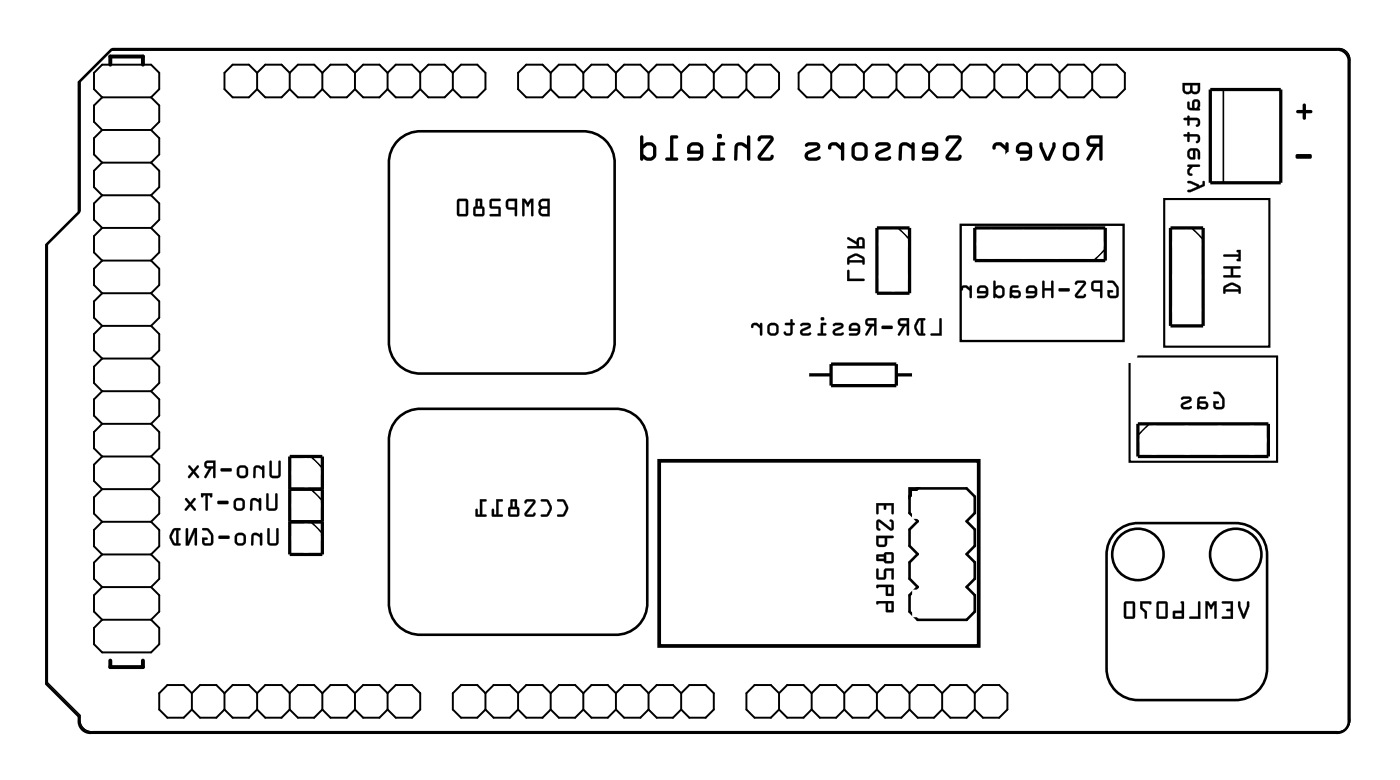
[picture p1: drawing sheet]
<svg xmlns="http://www.w3.org/2000/svg" width="109mm" height="61mm" viewBox="0 0 109 61" stroke-linecap="round" stroke-linejoin="round" font-family="sans-serif">
<path d="M6.2 6.3l2.6-2.5h95.3a.9 .9 0 0 1 1 1v51.1a.9 .9 0 0 1-1 1h-96.9a.96 .96 0 0 1-1-1.3l-2.5-2.5v-34.2l2.5-2.5z" fill="none" stroke="#000" stroke-width=".08"/>
<g fill="#000">
<path d="M100.9 12h1.1a.19 .19 0 0 1 .1 .2 .19 .19 0 0 1-.1 .1h-1l-.1-.1zM101 8.6h.4v-.4a.13 .13 0 0 1 .2-.1 .13 .13 0 0 1 .1 .1v.4h.4a.13 .13 0 0 1 .1 .1 .13 .13 0 0 1-.1 .1h-.4v.4a.13 .13 0 0 1-.1 .1 .13 .13 0 0 1-.2-.1v-.4h-.4zM70.8 38h.7l-.7 .6z"/>
<path d="M6.2 6.3v10.1l-2.5 2.5v34.2l2.5 2.5v.3a.89 .89 0 0 0 1 1h96.9a.89 .89 0 0 0 1-1v-51.1a.9 .9 0 0 0-1-1h-95.3zM6.2 6.3l2.6-2.5h95.5a.9 .9 0 0 1 .8 1v51.3a.9 .9 0 0 1-1 .8h-97.1a1.02 1.02 0 0 1-.8-1.3l-2.5-2.5v-34.2l2.5-2.5z"/>
<path d="M42 15.6l-.1 .3 .2 .2-.2 .4a.36 .36 0 0 0 .4 .3h.5v-1.3h-.5zM42.2 16.3l.4-.1v.4h-.4zM42.2 15.7l.4-.1v.5l-.4-.1zM40.7 15.5v1.3l.1-.1v-1l.2 .3a.1 .1 0 0 0 .1 .1 .1 .1 0 0 0 .1-.1l.2-.3v1l.1 .1v-1.3h-.2l-.2 .3-.2-.3zM39.5 15.5l-.1 .2v.4l.2 .2h.5v.5h.1l.1-1.3zM39.6 15.7l.5-.1v.5h-.5zM38.2 15.5l-.1 .6 .2 .1h.5v.4h-.6l-.1 .2h.9l-.1-.7h-.6v-.5h.6l.1-.1zM37 15.5v.6l-.2 .1 .1 .5 .1 .1h.6l.1-.2v-.4l-.2-.1v-.6zM37 16.2h.5v.4h-.5zM37.2 15.6h.2v.5h-.2zM35.6 15.5v1.2l.2 .1h.5l.1-.2v-1l-.1-.1zM35.8 15.6h.5v1h-.5z"/>
<path d="M42 15.6l-.1 .3 .2 .2-.2 .4a.37 .37 0 0 0 .4 .3h.5v-1.3h-.5zM42 15.6l.3-.1h.5v1.3h-.5a.39 .39 0 0 1-.3-.2 .39 .39 0 0 1 .1-.5l-.2-.2zM42.2 16.3l.4-.1v.4h-.4zM42.2 16.3v.3l.4 .1v-.5zM42.2 15.7l.4-.1v.5l-.4-.1zM42.2 15.7v.3l.4 .1v-.5zM40.6 15.5v1.2a.1 .1 0 0 0 .1 .1 .1 .1 0 0 0 .1-.1v-1l.2 .3a.1 .1 0 0 0 .1 .1 .1 .1 0 0 0 .1-.1l.2-.3-.1 1a.1 .1 0 0 0 .1 .1 .1 .1 0 0 0 .1-.1v-1.2h-.2l-.2 .3-.2-.3zM40.7 15.5h.2l.2 .3 .2-.3h.2v1.3l-.1-.1v-1l-.3 .4-.3-.4v1v.1h-.1zM39.5 15.5l-.1 .2v.4l.1 .2h.6v.4a.1 .1 0 0 0 .1 .1 .1 .1 0 0 0 .1-.1v-1.2h-.6zM39.5 15.5h.8l-.1 1.3h-.1v-.5h-.5l-.2-.2zM39.6 15.7l.5-.1v.5h-.5zM39.6 15.7v.4h.5v-.5zM38.2 15.5v.7h.6v.4h-.6a.1 .1 0 0 0-.1 .1 .1 .1 0 0 0 .1 .1h.8l-.1-.7h-.6v-.5h.6a.1 .1 0 0 0 .1 0 .1 .1 0 0 0-.1-.1zM38.2 15.5h.8l-.1 .1h-.6v.5h.6l.1 .7h-.9l.1-.1h.6v-.5h-.5l-.2-.1zM37 15.5v.6l-.2 .1 .1 .5 .1 .1h.6l.1-.2v-.4l-.2-.1v-.6zM37.1 15.5h.4v.6l.2 .1v.4l-.1 .2h-.6l-.1-.1v-.5l.1-.1zM37 16.2h.5v.4h-.5zM37 16.2v.5h.6v-.5zM37.2 15.6h.2v.5h-.2zM37.2 15.6v.5h.2v-.5zM35.6 15.5v1.2l.2 .1h.5l.2-.2-.1-1-.1-.1zM35.6 15.5h.7l.1 .1v1l-.1 .2h-.5l-.2-.1zM35.8 15.6h.5v1h-.5zM35.7 15.6v1.1h.6v-1.1z"/>
<path d="M84.7 10.6a.47 .47 0 0 0-.1 .6 .47 .47 0 0 0 .5 .2l-.5 .9a.13 .13 0 0 0 .1 .2 .13 .13 0 0 0 .1-.1l.6-1h.2v1a.13 .13 0 0 0 .1 .1 .13 .13 0 0 0 .2-.1v-1.9h-.9zM84.7 10.6l.3-.1h.9v1.9a.13 .13 0 0 1-.2 .1 .13 .13 0 0 1-.1-.1v-1h-.2l-.6 1a.13 .13 0 0 1-.1 .1 .13 .13 0 0 1-.1-.2l.5-.9a.46 .46 0 0 1-.5-.2 .46 .46 0 0 1 .1-.6zM84.9 10.8h.7v.4h-.7l-.1-.2zM84.9 10.8l-.1 .2 .1 .2h.7v-.4zM82.9 11.2a1.02 1.02 0 0 0-.1 .9v.2l.3 .2h.5l.3-.2a1.05 1.05 0 0 0 .1-.9l-.1-.2a.64 .64 0 0 0-.7-.1zM82.9 11.2l.3-.1h.5l.3 .3a1.06 1.06 0 0 1-.1 .9l-.3 .2h-.5l-.3-.2v-.2a1.02 1.02 0 0 1 .1-.9zM83.1 11.4l.5-.1 .2 .2v.6l-.2 .1h-.4l-.2-.1v-.6zM83.1 11.4l-.1 .1v.6l.2 .1h.4l.2-.1v-.6l-.2-.2zM81 11.1l-.1 .3 .5 1 .1 .1 .3-.1 .4-.9v-.3a.13 .13 0 0 0-.1-.1 .13 .13 0 0 0-.2 .1v.2l-.3 .8-.4-.8v-.3zM81 11.1h.2v.3l.4 .8 .3-.8v-.2a.13 .13 0 0 1 .2-.1 .13 .13 0 0 1 .1 .1v.3l-.4 .9-.3 .1-.1-.1-.5-1zM79.2 11.2l-.1 .3v.4l1 .1-.2 .2-.7 .1a.13 .13 0 0 0-.1 .1 .13 .13 0 0 0 .1 .1h.8l.2-.2a1.05 1.05 0 0 0 .2-.9l-.2-.2a.63 .63 0 0 0-.7-.1zM79.2 11.2l.3-.1h.5l.4 .3a1.06 1.06 0 0 1-.2 .9l-.2 .2h-.8a.13 .13 0 0 1-.1-.1 .13 .13 0 0 1 .1-.2h.7l.2-.2-1-.1v-.4zM79.4 11.4l.6-.1 .1 .2v.2h-.7zM79.4 11.4v.3h.7v-.2l-.1-.2zM77.4 11.2l-.1 .2a.14 .14 0 0 0 .1 .2 .14 .14 0 0 0 .1-.2l.1-.1h.3l.4 .4v.7a.13 .13 0 0 0 .1 .1 .13 .13 0 0 0 .1-.1v-1.2a.13 .13 0 0 0-.1-.1 .13 .13 0 0 0-.1 .1v.1l-.4-.2h-.2zM77.4 11.2l.3-.1h.2l.4 .2v-.1a.13 .13 0 0 1 .1-.1 .13 .13 0 0 1 .1 .1v1.2a.13 .13 0 0 1-.1 .1 .13 .13 0 0 1-.1-.1v-.7l-.4-.4-.3 .1a.2 .2 0 0 1-.1 .2 .2 .2 0 0 1-.2 0v-.2zM73.7 10.6l-.1 .3a.16 .16 0 0 0 .2 .1 .16 .16 0 0 0 .1-.2h.7l-.9 1.2-.1 .3 .2 .2h.7a.29 .29 0 0 0 .3-.1 .29 .29 0 0 0 0-.4l-.1 .1-.2 .2-.6-.1 .9-1.2 .1-.2-.1-.2-.2-.1h-.6zM73.7 10.6l.3-.1h.6l.3 .2-.1 .3-.9 1.2h.7a.15 .15 0 0 1 .1-.2 .15 .15 0 0 1 .2 .2 .35 .35 0 0 1-.4 .3h-.7l-.2-.2 .1-.3 .9-1.2h-.7a.15 .15 0 0 1-.1 .2 .15 .15 0 0 1-.2-.1zM71.9 11.2l-.1 .3v.4l1 .1-.2 .2-.7 .1a.13 .13 0 0 0-.1 .1 .13 .13 0 0 0 .1 .1h.8l.2-.2a1.05 1.05 0 0 0 .1-.9l-.1-.2a.63 .63 0 0 0-.7-.1zM71.9 11.2l.3-.1h.5l.3 .3a1.06 1.06 0 0 1-.1 .9l-.2 .2h-.8a.13 .13 0 0 1-.1-.1 .13 .13 0 0 1 .1-.2h.7l.2-.2-1-.1v-.4zM72.1 11.4l.5-.1 .2 .2v.2h-.8zM72.1 11.4l-.1 .3h.8v-.2l-.2-.2zM70.1 11.2l-.1 .2v1a.13 .13 0 0 0 .1 .1 .13 .13 0 0 0 .1-.1v-1l.2-.1h.2l.4 .3v.8a.13 .13 0 0 0 .1 .1 .13 .13 0 0 0 .1-.1v-1.2a.13 .13 0 0 0-.1-.1 .13 .13 0 0 0-.1 .1v.1l-.5-.2zM70.1 11.2l.4-.1 .5 .2v-.1a.13 .13 0 0 1 .1-.1 .13 .13 0 0 1 .1 .1v1.2a.13 .13 0 0 1-.1 .1 .13 .13 0 0 1-.1-.1v-.8l-.4-.3h-.2l-.2 .1v1a.13 .13 0 0 1-.1 .1 .13 .13 0 0 1-.1-.1v-1zM68.2 11.2a.14 .14 0 0 0 0 .2 .14 .14 0 0 0 .2-.1h.6l.1 .1-.8 .4-.2 .3a.39 .39 0 0 0 .4 .4h.5l.3-.1a.14 .14 0 0 0 0-.2 .14 .14 0 0 0-.2 0l-.6 .1-.1-.2 .1-.1 .7-.3a.33 .33 0 0 0 .2-.4 .33 .33 0 0 0-.4-.2h-.5zM68.2 11.2a.97 .97 0 0 1 1.1 0l.1 .2-.2 .2-.7 .4-.1 .1 .1 .1h.6a.15 .15 0 0 1 .2-.1 .15 .15 0 0 1 0 .3 .88 .88 0 0 1-1.1-.1l-.1-.3 .2-.2 .8-.4-.1-.1h-.5a.17 .17 0 0 1-.2 .1 .17 .17 0 0 1-.1-.1zM66.4 11.2a1.02 1.02 0 0 0-.1 .9l.1 .2 .2 .2h.6l.2-.2a1.05 1.05 0 0 0 .2-.9l-.2-.2a.64 .64 0 0 0-.7-.1zM66.4 11.2l.3-.1h.5l.4 .3a1.06 1.06 0 0 1-.2 .9l-.2 .2h-.6l-.2-.2-.1-.2a1.02 1.02 0 0 1 .1-.9zM66.6 11.4l.5-.1 .2 .2v.6l-.1 .1h-.5l-.1-.1v-.6zM66.6 11.4v.1v.6l.1 .1h.5l.1-.1v-.6l-.2-.2zM64.6 11.2l-.1 .2a.14 .14 0 0 0 .1 .2 .14 .14 0 0 0 .1-.2l.1-.1h.3l.4 .4v.7a.13 .13 0 0 0 .1 .1 .13 .13 0 0 0 .1-.1v-1.2a.13 .13 0 0 0-.1-.1 .13 .13 0 0 0-.1 .1v.1l-.4-.2h-.2zM64.6 11.2l.3-.1h.2l.4 .2v-.1a.13 .13 0 0 1 .1-.1 .13 .13 0 0 1 .1 .1v1.2a.13 .13 0 0 1-.1 .1 .13 .13 0 0 1-.1-.1v-.7l-.4-.4-.3 .1a.2 .2 0 0 1-.1 .2 .2 .2 0 0 1-.2 0v-.2zM62.7 11.2a.14 .14 0 0 0 .1 .2 .14 .14 0 0 0 .2-.1h.6v.1l-.8 .4-.2 .3a.39 .39 0 0 0 .4 .4h.5l.4-.1a.14 .14 0 0 0-.1-.2 .14 .14 0 0 0-.2 0l-.6 .1-.1-.2 .1-.1 .7-.3a.33 .33 0 0 0 .2-.4 .33 .33 0 0 0-.3-.2h-.6zM62.7 11.2a.97 .97 0 0 1 1.1 0l.1 .2-.1 .2-.8 .4-.1 .1 .1 .1h.6a.15 .15 0 0 1 .2-.1 .16 .16 0 0 1 .1 .3 .88 .88 0 0 1-1.2-.1v-.3l.1-.2 .8-.4v-.1h-.6a.17 .17 0 0 1-.2 .1 .17 .17 0 0 1-.1-.1zM59.1 10.6l-.1 .3a.16 .16 0 0 0 .2 .1 .16 .16 0 0 0 .1-.2h.7l-1 1.2v.3l.2 .2h.7a.29 .29 0 0 0 .3-.1 .29 .29 0 0 0 0-.4l-.2 .1-.1 .2-.7-.1 1-1.2v-.2v-.2l-.2-.1h-.7zM59.1 10.6l.2-.1h.7l.2 .2v.3l-1 1.2h.8a.15 .15 0 0 1 .1-.2 .15 .15 0 0 1 .1 .2 .35 .35 0 0 1-.3 .3h-.7l-.2-.2v-.3l1-1.2h-.7a.15 .15 0 0 1-.1 .2 .15 .15 0 0 1-.2-.1zM57.3 11.2l-.1 .2v1a.13 .13 0 0 0 .1 .1 .13 .13 0 0 0 .1-.1v-1l.2-.1h.1l.5 .3v.8a.13 .13 0 0 0 .1 .1 .13 .13 0 0 0 .1-.1v-1.7a.13 .13 0 0 0-.1-.2 .13 .13 0 0 0-.1 .2v.6l-.5-.2zM57.3 11.2l.4-.1 .5 .2v-.6a.13 .13 0 0 1 .1-.2 .13 .13 0 0 1 .1 .2v1.7a.13 .13 0 0 1-.1 .1 .13 .13 0 0 1-.1-.1v-.8l-.5-.3h-.1l-.2 .1v1a.13 .13 0 0 1-.1 .1 .13 .13 0 0 1-.1-.1v-1zM55.9 11.1l-.1 1.2h-.2a.13 .13 0 0 0-.1 .1 .13 .13 0 0 0 .1 .1h.7a.13 .13 0 0 0 .2-.1 .13 .13 0 0 0-.2-.1h-.2v-1h.2a.13 .13 0 0 0 .2-.1 .13 .13 0 0 0-.2-.1zM55.9 11.1h.4a.13 .13 0 0 1 .2 .1 .13 .13 0 0 1-.2 .1h-.2v.9h.2a.14 .14 0 0 1 .2 .2 .13 .13 0 0 1-.2 .1h-.7a.13 .13 0 0 1-.1-.1 .13 .13 0 0 1 .1-.2h.2zM55.8 10.6a.2 .2 0 0 0 .4 0 .2 .2 0 0 0-.4 0zM55.8 10.6a.2 .2 0 0 1 .4 0 .2 .2 0 0 1-.4 0zM53.6 11.2l-.1 .3v.4l1 .1-.2 .2-.7 .1a.13 .13 0 0 0-.1 .1 .13 .13 0 0 0 .1 .1h.8l.2-.2a1.05 1.05 0 0 0 .2-.9l-.2-.2a.63 .63 0 0 0-.7-.1zM53.6 11.2l.3-.1h.5l.4 .3a1.06 1.06 0 0 1-.2 .9l-.2 .2h-.8a.13 .13 0 0 1-.1-.1 .13 .13 0 0 1 .1-.2h.7l.2-.2-1-.1v-.4zM53.8 11.4l.6-.1 .1 .2v.2h-.7zM53.8 11.4v.3h.7v-.2l-.1-.2zM52.2 10.6v1.7h-.3a.13 .13 0 0 0-.1 .1 .13 .13 0 0 0 .1 .1h.8a.13 .13 0 0 0 .1-.1 .13 .13 0 0 0-.1-.1h-.3v-1.5h.3a.13 .13 0 0 0 .1-.1 .13 .13 0 0 0-.1-.2zM52.2 10.6l.5-.1a.13 .13 0 0 1 .1 .2 .13 .13 0 0 1-.1 .1h-.3v1.4h.3a.13 .13 0 0 1 .1 .2 .13 .13 0 0 1-.1 .1h-.8a.13 .13 0 0 1-.1-.1 .13 .13 0 0 1 .1-.2h.3zM49.9 10.6l-.1 1.8a.13 .13 0 0 0 .2 .1 .13 .13 0 0 0 .1-.2l.3 .2h.3l.3-.2a1.07 1.07 0 0 0 .1-.9l-.3-.3h-.4l-.3 .1v-.6zM49.9 10.6h.2v.6l.3-.1h.4l.3 .3a1.07 1.07 0 0 1-.1 .9l-.3 .2h-.3l-.3-.2a.13 .13 0 0 1-.1 .2 .13 .13 0 0 1-.2-.1zM50.1 11.5l.3-.2 .4 .1v.1v.6l-.4 .2-.3-.3zM50.1 11.5v.5l.3 .2h.3l.1-.1v-.7l-.1-.1h-.3z"/>
<path d="M84.7 10.6a.47 .47 0 0 0-.1 .6 .47 .47 0 0 0 .5 .2l-.5 .9a.13 .13 0 0 0 .1 .2 .13 .13 0 0 0 .1-.1l.6-1h.2v1a.13 .13 0 0 0 .1 .1 .13 .13 0 0 0 .2-.1v-1.9h-.9zM84.9 10.8h.7v.4h-.7l-.1-.2zM82.9 11.2a1.02 1.02 0 0 0-.1 .9v.2l.3 .2h.5l.3-.2a1.05 1.05 0 0 0 .1-.9l-.1-.2a.64 .64 0 0 0-.7-.1zM83.1 11.4l.5-.1 .2 .2v.6l-.2 .1h-.4l-.2-.1v-.6zM81 11.1l-.1 .3 .5 1 .1 .1 .3-.1 .4-.9v-.3a.13 .13 0 0 0-.1-.1 .13 .13 0 0 0-.2 .1v.2l-.3 .8-.4-.8v-.3zM79.2 11.2l-.1 .3v.4l1 .1-.2 .2h-.7a.13 .13 0 0 0-.1 .2 .13 .13 0 0 0 .1 .1h.8l.2-.2a1.05 1.05 0 0 0 .2-.9l-.2-.2a.63 .63 0 0 0-.7-.1zM79.4 11.4l.6-.1 .1 .2v.2h-.7zM77.4 11.2l-.1 .2a.14 .14 0 0 0 .1 .2 .14 .14 0 0 0 .1-.2l.1-.1h.3l.4 .4v.7a.13 .13 0 0 0 .1 .1 .13 .13 0 0 0 .1-.1v-1.2a.13 .13 0 0 0-.1-.1 .13 .13 0 0 0-.1 .1v.1l-.4-.2h-.2zM73.7 10.6l-.1 .3a.16 .16 0 0 0 .2 .1 .16 .16 0 0 0 .1-.2h.7l-.9 1.2-.1 .3 .2 .2h.7a.29 .29 0 0 0 .3-.1 .29 .29 0 0 0 0-.4l-.1 .1-.2 .1h-.6l.9-1.2 .1-.2-.1-.2-.2-.1h-.6zM71.9 11.2l-.1 .3v.4l1 .1-.2 .2h-.7a.13 .13 0 0 0-.1 .2 .13 .13 0 0 0 .1 .1h.8l.2-.2a1.05 1.05 0 0 0 .1-.9l-.1-.2a.63 .63 0 0 0-.7-.1zM72.1 11.4l.5-.1 .2 .2v.2h-.8zM70.1 11.2l-.1 .2v1a.13 .13 0 0 0 .1 .1 .13 .13 0 0 0 .1-.1v-1l.2-.1h.2l.4 .3v.8a.13 .13 0 0 0 .1 .1 .13 .13 0 0 0 .1-.1v-1.2a.13 .13 0 0 0-.1-.1 .13 .13 0 0 0-.1 .1v.1l-.5-.2zM68.2 11.2a.14 .14 0 0 0 0 .2 .14 .14 0 0 0 .2-.1h.6l.1 .1-.7 .4a.39 .39 0 0 0-.3 .4 .39 .39 0 0 0 .4 .3h.5l.3-.1a.17 .17 0 0 0-.1-.2 .17 .17 0 0 0-.2 0h-.5l-.1-.1 .1-.1 .7-.3a.33 .33 0 0 0 .2-.4 .33 .33 0 0 0-.4-.2h-.5zM66.4 11.2a1.02 1.02 0 0 0-.1 .9l.1 .2 .2 .2h.6l.2-.2a1.05 1.05 0 0 0 .2-.9l-.2-.2a.64 .64 0 0 0-.7-.1zM66.6 11.4l.5-.1 .2 .2v.6l-.1 .1h-.5l-.1-.1v-.6zM64.6 11.2l-.1 .2a.14 .14 0 0 0 .1 .2 .14 .14 0 0 0 .1-.2l.1-.1h.3l.4 .4v.7a.13 .13 0 0 0 .1 .1 .13 .13 0 0 0 .1-.1v-1.2a.13 .13 0 0 0-.1-.1 .13 .13 0 0 0-.1 .1v.1l-.4-.2h-.2zM62.7 11.2a.14 .14 0 0 0 .1 .2 .14 .14 0 0 0 .2-.1h.6v.1l-.7 .4a.39 .39 0 0 0-.2 .4 .39 .39 0 0 0 .3 .3h.5l.4-.1a.17 .17 0 0 0-.1-.2 .17 .17 0 0 0-.2 0h-.6l-.1-.1 .1-.1 .7-.3a.33 .33 0 0 0 .2-.4 .33 .33 0 0 0-.3-.2h-.6zM59.1 10.6l-.1 .3a.16 .16 0 0 0 .2 .1 .16 .16 0 0 0 .1-.2h.7l-1 1.2v.3l.2 .2h.7a.29 .29 0 0 0 .3-.1 .29 .29 0 0 0 0-.4l-.2 .1-.1 .1h-.7l1-1.2v-.2v-.2l-.2-.1h-.7zM57.3 11.2l-.1 .2v1a.13 .13 0 0 0 .1 .1 .13 .13 0 0 0 .1-.1v-1l.2-.1h.1l.5 .3v.8a.13 .13 0 0 0 .1 .1 .13 .13 0 0 0 .1-.1v-1.7a.13 .13 0 0 0-.1-.2 .13 .13 0 0 0-.1 .2v.6l-.5-.2zM55.9 11.1l-.1 1.1h-.2a.13 .13 0 0 0-.1 .2 .13 .13 0 0 0 .1 .1h.7a.13 .13 0 0 0 .2-.1 .14 .14 0 0 0-.2-.2h-.2v-.9h.2a.13 .13 0 0 0 .2-.1 .13 .13 0 0 0-.2-.1zM55.8 10.6a.2 .2 0 0 0 .4 0 .2 .2 0 0 0-.4 0zM53.6 11.2l-.1 .3v.4l1 .1-.2 .2h-.7a.13 .13 0 0 0-.1 .2 .13 .13 0 0 0 .1 .1h.8l.2-.2a1.05 1.05 0 0 0 .2-.9l-.2-.2a.63 .63 0 0 0-.7-.1zM53.8 11.4l.6-.1 .1 .2v.2h-.7zM52.2 10.6v1.6h-.3a.13 .13 0 0 0-.1 .2 .13 .13 0 0 0 .1 .1h.8a.13 .13 0 0 0 .1-.1 .13 .13 0 0 0-.1-.2h-.3v-1.4h.3a.13 .13 0 0 0 .1-.1 .13 .13 0 0 0-.1-.2zM49.9 10.6l-.1 1.8a.13 .13 0 0 0 .2 .1 .13 .13 0 0 0 .1-.2l.3 .2h.3l.3-.2a1.07 1.07 0 0 0 .1-.9 .6 .6 0 0 0-.8-.3l-.2 .1v-.6zM50.1 11.5l.3-.2 .4 .1v.1v.6l-.1 .1h-.3l-.3-.2z"/>
<path d="M92.1 6.5v.5a.39 .39 0 0 0 .2 .3 .39 .39 0 0 0 .5-.1l.3 .1a.36 .36 0 0 0 .3-.3v-.5zM92.8 6.6h.5v.4a.21 .21 0 0 1-.2 .2 .21 .21 0 0 1-.3-.2zM92.3 6.6h.4v.4a.21 .21 0 0 1-.2 .2 .21 .21 0 0 1-.2-.2zM92.5 7.9v.5l.2 .2h.7v-.2v-.4a.31 .31 0 0 0-.3-.3 .31 .31 0 0 0-.3 .3v.4h-.1l-.1-.4zM93 7.9l.3 .1v.2l-.1 .2h-.2zM92.2 9.2v.1h.2l.1 .4v.1l.1-.1v-.4l.6 .1 .1 .2-.2 .2 .1 .1a.35 .35 0 0 0 .3-.4 .35 .35 0 0 0-.3-.3h-.6l-.1-.2-.1 .2zM92.2 10.5v.1h.2l.1 .4h.1v-.4h.6l.1 .3-.2 .1 .1 .1a.35 .35 0 0 0 .3-.3 .35 .35 0 0 0-.3-.4h-.6l-.1-.1-.1 .1zM92.6 11.6l-.2 .3 .1 .2 .1 .2 .2 .1h.2l.1-.7 .2 .1v.6h.1v-.6l-.1-.2-.2-.1zM92.7 11.7h.2v.5l-.3-.1zM92.5 12.8v.2h.1l-.1 .2a.33 .33 0 0 0 0 .3 .33 .33 0 0 0 .3 .2 .12 .12 0 0 0 0-.2 .12 .12 0 0 0-.2 0v-.2l.3-.3h.5v-.1zM92.5 14.1v.1l.7 .3-.7 .3v.1h.2l1.1-.5v-.3h-.2v.2l-.2 .2-.1-.2-.6-.2z"/>
<path d="M92.1 6.4v.6a.4 .4 0 0 0 .2 .3 .4 .4 0 0 0 .5-.1l.3 .1a.37 .37 0 0 0 .3-.3v-.6zM92.1 6.5h1.3v.5a.39 .39 0 0 1-.2 .3 .39 .39 0 0 1-.4-.1 .39 .39 0 0 1-.4 .1 .39 .39 0 0 1-.3-.3zM92.8 6.6h.5v.4a.2 .2 0 0 1-.2 .1 .2 .2 0 0 1-.2-.1zM92.8 6.6v.4a.22 .22 0 0 0 .3 .2 .22 .22 0 0 0 .2-.2v-.4zM92.3 6.6h.4v.4a.2 .2 0 0 1-.2 .1 .2 .2 0 0 1-.2-.1zM92.2 6.6v.4a.22 .22 0 0 0 .3 .2 .22 .22 0 0 0 .2-.2v-.4zM92.5 7.9l-.1 .4 .1 .2 .9 .1a.09 .09 0 0 0 0-.1 .09 .09 0 0 0 0-.1v-.4a.32 .32 0 0 0-.3-.3 .32 .32 0 0 0-.3 .3v.4h-.2v-.5zM92.5 7.9l.1 .1 .1 .4h.1v-.4a.31 .31 0 0 1 .3-.3 .31 .31 0 0 1 .3 .3l-.1 .4 .1 .2h-.7l-.2-.2zM93 7.9l.2 .1 .1 .2-.1 .2h-.2zM93 7.9v.5h.2l.1-.2v-.2zM92.2 9.2v.1h.2v.4a.1 .1 0 0 0 .1 .1 .1 .1 0 0 0 .1-.1v-.4l.6 .1 .1 .2-.2 .1v.1a.21 .21 0 0 0 .3 0 .21 .21 0 0 0 0-.2v-.3l-.1-.1h-.7v-.1a.1 .1 0 0 0-.1-.1 .1 .1 0 0 0-.1 .1v.1zM92.2 9.2h.3v-.2l.1 .2h.6a.37 .37 0 0 1 .2 .3 .37 .37 0 0 1-.2 .4l-.1-.1 .2-.2-.1-.3h-.6v.4l-.1 .1v-.1v-.4h-.3zM92.2 10.5v.1h.2v.4a.1 .1 0 0 0 .1 .1 .1 .1 0 0 0 .1-.1v-.4h.6l.1 .3-.2 .1v.1a.21 .21 0 0 0 .3 0 .21 .21 0 0 0 0-.2v-.3l-.1-.1-.7-.1a.1 .1 0 0 0-.1-.1 .1 .1 0 0 0-.1 .1zM92.2 10.5l.3-.1v-.1l.1 .1h.6a.37 .37 0 0 1 .2 .4 .37 .37 0 0 1-.2 .3l-.1-.1 .2-.1-.1-.3h-.6v.4h-.1v-.4h-.3zM92.6 11.6l-.2 .3v.3l.2 .1 .2 .1h.2l.1-.7 .1 .1 .1 .5a.1 .1 0 0 0 .1 .1 .1 .1 0 0 0 0-.1v-.5l-.1-.2-.2-.1zM92.6 11.6l.5-.1 .2 .1 .1 .2v.6l-.1-.1v-.5l-.2-.1-.1 .7h-.2l-.2-.1-.1-.2v-.2zM92.7 11.7h.2v.5l-.3-.1zM92.7 11.7l-.1 .4 .3 .1v-.5zM92.5 12.8v.2h.1l-.1 .2a.33 .33 0 0 0 0 .3 .33 .33 0 0 0 .3 .2 .14 .14 0 0 0 0-.2 .14 .14 0 0 0-.2-.1v-.1l.3-.3h.5a.1 .1 0 0 0 0-.1 .1 .1 0 0 0 0-.1zM92.5 12.8l.9 .1v.1h-.5l-.3 .3v.2l.2 .1a.23 .23 0 0 1-.2 0 .23 .23 0 0 1-.1-.2v-.2l.2-.2h-.2zM92.5 14.1v.2l.7 .2-.7 .3a.1 .1 0 0 0-.1 .1 .1 .1 0 0 0 .1 .1l1.3-.5v-.3a.1 .1 0 0 0-.1-.1 .1 .1 0 0 0-.1 .1v.1l-.2 .2-.1-.2-.6-.2zM92.5 14.1h.2l.6 .3 .1 .1 .2-.2v-.2h.2v.3l-1.1 .5h-.2v-.1l.7-.3-.7-.3z"/>
<path d="M100.9 12v.2l.1 .1h1a.19 .19 0 0 0 .1-.1 .19 .19 0 0 0-.1-.2zM100.9 12h1.1a.19 .19 0 0 1 .1 .2 .19 .19 0 0 1-.1 .2l-1-.1-.1-.1z"/>
<path d="M101 8.6v.2h.4v.4a.13 .13 0 0 0 .2 .1 .13 .13 0 0 0 .1-.1v-.4h.4a.13 .13 0 0 0 .1-.1 .13 .13 0 0 0-.1-.1h-.4v-.4a.13 .13 0 0 0-.1-.1 .13 .13 0 0 0-.2 .1v.4zM101 8.6h.4v-.4a.13 .13 0 0 1 .2-.1 .13 .13 0 0 1 .1 .1v.4h.4a.13 .13 0 0 1 .1 .1 .13 .13 0 0 1-.1 .1h-.4v.4a.13 .13 0 0 1-.1 .1 .13 .13 0 0 1-.2-.1v-.4h-.4z"/>
<path d="M20.8 38.4v1.2l.1 .1h.5l.2-.2v-1.1h-.1l-.1 .1v1l-.4 .1-.1-.1v-1.1zM19.6 38.8l-.1 .2v.7h.1l.1-.7v-.1l.5 .2v.6h.1v-.9h-.1v.1l-.4-.2zM18.1 39.2a.5 .5 0 0 0 1 0 .5 .5 0 0 0-1 0zM18.4 39l.4-.1 .1 .1v.4l-.1 .1-.3 .1-.1-.1zM16.9 39v.2h.1h.7l.1-.1-.1-.1zM15.7 38.4v.3h.1v-.2h.2v1.1l.1 .1 .1-1.2h.1l.1 .2h.1v-.3zM14.4 38.8v.1l.3 .3-.3 .4v.1h.1l.3-.3 .3 .3h.1v-.1l-.3-.4 .3-.3v-.1h-.1l-.3 .3-.2-.3z"/>
<path d="M20.8 38.4l-.1 1.1 .1 .2h.2h.4l.2-.1v-1.1a.1 .1 0 0 0-.1-.1 .1 .1 0 0 0-.1 .1v1h-.4h-.1v-1.1zM20.8 38.4h.1v1.1l.1 .1 .4-.1v-1l.1-.1h.1v1.1l-.2 .2h-.5l-.1-.1zM19.6 38.8l-.1 .8a.09 .09 0 0 0 0 .1 .09 .09 0 0 0 .1-.1l.1-.6 .2-.1 .3 .2-.1 .5a.1 .1 0 0 0 .1 .1 .1 .1 0 0 0 .1-.1v-.8a.1 .1 0 0 0-.1-.1 .1 .1 0 0 0 0 .2l-.4-.2zM19.6 38.8h.2l.4 .1v-.1h.1v.9h-.1v-.6l-.3-.2-.2 .1-.1 .7h-.1v-.7zM18.1 39.2a.51 .51 0 0 0 1 0 .51 .51 0 0 0-1 0zM18.1 39.2a.5 .5 0 0 1 1 0 .5 .5 0 0 1-1 0zM18.4 39l.3-.1 .2 .1v.4l-.1 .1h-.4zM18.4 39v.5l.1 .1 .3-.1 .1-.1v-.4l-.1-.1zM16.9 39v.2h.1h.7l.1-.1-.1-.1zM17 39h.7l.1 .1-.1 .1h-.7zM15.6 38.4v.2a.11 .11 0 0 0 .2 .1 .1 .1 0 0 0 0-.2h.2v1.1a.1 .1 0 0 0 .1 .1 .1 .1 0 0 0 .1-.1v-1.1h.1a.11 .11 0 0 0 .1 .2 .11 .11 0 0 0 .1-.1v-.2zM15.7 38.4h.8v.3l-.1-.2h-.2l-.1 1.2-.1-.1v-1.1h-.2l-.1 .2zM14.4 38.8v.1l.3 .3-.3 .4a.1 .1 0 0 0 0 .1 .1 .1 0 0 0 .1 0l.3-.3 .3 .3a.1 .1 0 0 0 .1 0 .1 .1 0 0 0 0-.1l-.3-.4 .3-.3a.1 .1 0 0 0 0-.1 .1 .1 0 0 0-.1 0l-.3 .3-.2-.3zM14.4 38.8h.2l.2 .3 .3-.3h.1v.1l-.3 .3 .3 .4v.1h-.1l-.3-.3-.3 .3h-.1v-.1l.3-.4-.3-.3z"/>
<path d="M21 35.9v1.1l.1 .2h.6l.2-.3-.1-1-.1-.1v.1v1.1h-.5v-.1v-1zM19.8 36.3l-.1 .2v.7l.2-.1v-.6l.1-.1 .4 .2v.5l.2 .1v-1h-.2v.2l-.3-.2zM18.4 36.7a.5 .5 0 0 0 .9 0 .5 .5 0 0 0-.9 0zM18.7 36.4h.3l.1 .1v.4l-.1 .1h-.3l-.1-.1zM17.2 36.4v.2l.1 .1h.7v-.1v-.2zM16 35.9a.32 .32 0 0 0-.1 .4 .32 .32 0 0 0 .4 .2l-.4 .6 .1 .1 .5-.7h.1v.6l.1 .1 .1-1.4zM16.1 36h.5v.3h-.5zM14.7 36.2v.1l.3 .4-.3 .3v.2h.1l.3-.4 .2 .4h.2v-.2l-.3-.3 .3-.4v-.1h-.2l-.2 .3-.3-.3z"/>
<path d="M21 35.9v1l.1 .2 .1 .1h.5l.1-.2 .1-1.1a.1 .1 0 0 0-.1-.1 .1 .1 0 0 0-.1 .1v1.1h-.5v-.1v-1zM21 35.9h.1l.1 1v.1h.5v-1.1v-.1l.1 .1v1l-.1 .3h-.5l-.2-.2zM19.8 36.3l-.1 .8a.09 .09 0 0 0 .1 .1 .09 .09 0 0 0 .1-.1v-.6l.2-.1 .3 .2v.5a.1 .1 0 0 0 .1 .1 .1 .1 0 0 0 .1-.1v-.8a.1 .1 0 0 0-.1-.1 .11 .11 0 0 0-.1 .2l-.3-.2zM19.8 36.3l.3-.1 .3 .2v-.2h.2v1l-.2-.1v-.5l-.3-.2h-.2v.7l-.2 .1v-.7zM18.3 36.7a.55 .55 0 0 0 1.1 0 .55 .55 0 0 0-1.1 0zM18.4 36.7a.49 .49 0 0 1 .9 0 .49 .49 0 0 1-.9 0zM18.7 36.4h.3l.1 .1v.4l-.1 .1-.3-.1zM18.7 36.4l-.1 .5 .1 .1h.4v-.1v-.4l-.1-.1zM17.2 36.4v.2l.1 .1h.7l.1-.1-.1-.2zM17.2 36.5l.8-.1v.2v.1h-.7zM16 35.9a.32 .32 0 0 0-.1 .4 .32 .32 0 0 0 .4 .2l-.4 .6a.1 .1 0 0 0 0 .1 .1 .1 0 0 0 .2 0l.4-.7h.1v.6a.1 .1 0 0 0 .1 .1 .1 .1 0 0 0 .1-.1v-1.3h-.6zM16 35.9l.8-.1-.1 1.4-.1-.1v-.7h-.1l-.4 .8-.2-.1 .4-.7a.31 .31 0 0 1-.4-.1 .31 .31 0 0 1 .1-.4zM16.1 36h.5v.3h-.5zM16.1 36v.3h.5v-.3zM14.7 36.2v.2l.3 .3-.4 .3a.11 .11 0 0 0 .1 .2 .1 .1 0 0 0 .1 0l.3-.4 .2 .4a.1 .1 0 0 0 .2 0 .1 .1 0 0 0 0-.2l-.3-.3 .3-.3a.1 .1 0 0 0 0-.2 .1 .1 0 0 0-.2 0l-.2 .3-.3-.3zM14.7 36.2h.1l.3 .4 .2-.4h.2v.1l-.3 .4 .3 .3v.2h-.2l-.2-.4-.3 .4h-.1v-.2l.3-.3-.3-.4z"/>
<path d="M43.4 38.9v.1h.4l.3 .5-.3 .5h-.4v.1l.1 .1a.6 .6 0 0 0 .7-.6v-.3l-.2-.4-.2-.1zM42.1 38.9l.1 .1h.4l.2 .5-.2 .5h-.4l-.1 .1 .1 .1a.6 .6 0 0 0 .8-.6l-.1-.3-.2-.4-.2-.1zM40.9 38.9l-.1 .2 .1 .1 .2-.2h.4l-.6 .9-.1 .2 .2 .1h.6l.1-.1-.1-.2-.1 .1h-.5l.7-.8v-.2l-.2-.2zM39.8 38.9l-.1 .5-.1 .2v.5l.1 .1h.6l.1-.2v-.4l-.1-.2v-.5zM39.7 39.6h.6v.4h-.6zM39.9 39h.2v.4h-.2zM38.6 38.8v1.2h-.1v-.4h-.2v.5l.8 .1v-.2h-.3v-1h.3l.1-.1zM37.4 38.8v1.2h-.2v-.4h-.1l-.1 .5 .8 .1v-.2h-.3v-1h.3l.1-.1z"/>
<path d="M43.4 38.9v.1h.4l.3 .5-.3 .5h-.3a.1 .1 0 0 0-.1 .1 .1 .1 0 0 0 .1 .1l.5-.1 .3-.6-.4-.6zM43.4 38.9h.5l.3 .4a.83 .83 0 0 1-.3 .9h-.4l-.1-.1v-.1h.4l.3-.4v-.2l-.3-.4h-.4zM42.1 38.9l.1 .1h.4l.2 .5-.2 .5h-.4a.1 .1 0 0 0-.1 .1 .1 .1 0 0 0 .1 .1l.5-.1 .3-.6-.3-.6zM42.1 38.9h.6l.2 .4a.83 .83 0 0 1-.3 .9h-.4l-.1-.1 .1-.1h.4l.2-.4v-.2l-.2-.4h-.4zM40.9 38.9l-.1 .2a.13 .13 0 0 0 .2 0 .13 .13 0 0 0 .1-.1h.4l-.6 .9a.21 .21 0 0 0-.1 .2 .21 .21 0 0 0 .2 .1h.6l.1-.2a.13 .13 0 0 0-.1-.1 .13 .13 0 0 0-.1 .1h-.5l.7-.8a.22 .22 0 0 0-.2-.4zM40.9 38.9l.6-.1a.22 .22 0 0 1 .2 .4l-.7 .8h.5l.1-.1v.2l-.6 .1-.1-.3 .6-.9h-.4l-.2 .1zM39.8 38.9l-.1 .5-.1 .2v.5l.1 .1h.6l.1-.2v-.4l-.1-.2v-.5zM39.8 38.9h.4v.5l.2 .2v.4l-.1 .2h-.6l-.1-.1v-.5l.1-.2zM39.7 39.6h.6v.4h-.6zM39.7 39.6v.4h.6v-.4zM39.9 39h.2v.4h-.2zM39.9 39v.4h.2v-.4zM38.6 38.8v1.2h-.1v-.3a.1 .1 0 0 0-.1-.1 .1 .1 0 0 0-.1 .1v.5h.8a.1 .1 0 0 0 .1-.1 .1 .1 0 0 0-.1-.1h-.3v-1h.3a.1 .1 0 0 0 .1-.1 .1 .1 0 0 0-.1-.1zM38.6 38.8l.5 .1v.1h-.3v1h.3v.2l-.8-.1 .1-.5h.1v.4h.1zM37.4 38.8v1.2h-.2v-.3a.1 .1 0 0 0-.1-.1 .1 .1 0 0 0-.1 .1v.5h.8a.1 .1 0 0 0 .1-.1 .1 .1 0 0 0-.1-.1h-.3v-1h.3a.1 .1 0 0 0 .1-.1 .1 .1 0 0 0-.1-.1zM37.4 38.8l.5 .1-.1 .1h-.3v1h.3v.2l-.8-.1 .1-.5h.1v.4h.2z"/>
<path d="M66 21v.9l1.3-.1-.1-.1h-1.1v-.7zM66.1 20l-.1 .5 .1 .1v-.2h1l.1 .2h.1v-.6a.8 .8 0 0 0-1.2-.1zM66.2 20.1l.4-.2 .5 .2v.1h-1zM66 18.5v.1l.7 .4v.1l-.7 .1v.1h.1h1.2v-.6a.31 .31 0 0 0-.3-.2 .31 .31 0 0 0-.3 .3zM66.9 18.7h.2v.4h-.2z"/>
<path d="M66 21v.9h1.2a.1 .1 0 0 0 .1-.1 .1 .1 0 0 0-.1-.1h-1.1v-.7zM66 21h.1v.7h1.1l.1 .1-1.3 .1zM66 20v.5a.1 .1 0 0 0 .1 .1 .1 .1 0 0 0 0-.1v-.1h1v.1a.1 .1 0 0 0 .1 .1 .1 .1 0 0 0 .1-.1v-.5l-.5-.2-.2-.1zM66.1 20l.4-.2h.3l.5 .2v.5l-.1 .1v-.2h-1.1v.1l-.1 .1v-.4zM66.2 20.1l.4-.2 .5 .2v.1h-1zM66.1 20.1v.2h1.1l-.1-.2-.4-.2zM66 18.5v.1l.7 .4v.1h-.6a.1 .1 0 0 0-.1 .1 .1 .1 0 0 0 .1 .1h1.2v-.6a.32 .32 0 0 0-.3-.3 .32 .32 0 0 0-.3 .4l-.6-.3zM66 18.5h.1l.6 .3a.31 .31 0 0 1 .3-.3 .31 .31 0 0 1 .3 .2v.6h-1.2h-.1v-.1h.7v-.2l-.7-.4zM66.9 18.7h.2v.4h-.2zM66.9 18.6v.6h.3l-.1-.5z"/>
<path d="M68.2 39.1l.1 .9 .1-.1v-.6h.4v.3l.1 .1 .1-.1v-.3h.4v.7h.2v-.9zM68.3 40.5l-.1 .5 .2 .3 .2-.1-.2-.1v-.5l.9 .7 .3-.1v-.6l-.2-.2-.1 .1 .1 .1v.5l-.9-.6zM68.2 41.7v.7l.3 .2 .5-.1 .1-.6h.4l.1-.1-.1-.1zM68.4 41.9h.5v.4h-.5zM68.3 43.2v.4h.5l.2 .2h.4l.2-.1v-.6l-.1-.1h-.5l-.2 .1zM69 43.1h.4v.5h-.4zM68.4 43.3h.4v.2h-.4zM68.3 44.2l-.1 .7 .1 .2 .6-.1 .1-.6h.4v.6h.2v-.8l-.7 .1-.1 .6h-.4v-.6zM68.3 45.5v.2h.1h.6v.7l.6-.1-.1-.8zM69.1 45.7h.3v.5h-.3zM68.3 46.8v.2l.1-.1h.6v.7h.6l-.1-.8zM69.1 46.9h.3v.6h-.3z"/>
<path d="M68.2 39.1v.8a.1 .1 0 0 0 .1 .1 .1 .1 0 0 0 .1-.1v-.6h.4v.3a.1 .1 0 0 0 .1 .1 .1 .1 0 0 0 .1-.1v-.3h.4v.6a.1 .1 0 0 0 .1 .1 .1 .1 0 0 0 .1-.1v-.8zM68.2 39.1h1.4v.9h-.2v-.7h-.4v.3l-.1 .1-.1-.1v-.3h-.4v.6l-.1 .1zM68.3 40.5l-.1 .6 .3 .2a.13 .13 0 0 0 0-.2 .13 .13 0 0 0-.1-.1v-.4l.9 .6a.21 .21 0 0 0 .2 .1 .21 .21 0 0 0 .1-.2v-.5l-.2-.2a.13 .13 0 0 0-.1 .1 .13 .13 0 0 0 .1 .1v.5l-.8-.7zM68.3 40.5h.2l.9 .6v-.5l-.1-.1 .1-.1 .2 .2v.6l-.3 .1-.9-.7v.4l.1 .2-.1 .1-.2-.3zM68.2 41.7v.7l.3 .2 .5-.1 .1-.6h.4a.1 .1 0 0 0 .1-.1 .1 .1 0 0 0-.1-.1zM68.2 41.7h1.3l.1 .1h-.1h-.4l-.1 .7h-.5l-.2-.1zM68.4 41.9h.5v.4h-.5zM68.4 41.8v.6h.5v-.6zM68.2 43.1l.1 .5h.5l.2 .2h.4l.2-.1v-.6l-.1-.1-.5-.1-.2 .2zM68.3 43.2l.5-.1 .2-.1h.5l.1 .1v.6l-.2 .1h-.4l-.2-.2h-.5zM69 43.1h.4v.5h-.4zM69 43.1v.6h.4v-.6zM68.4 43.3h.4v.2h-.4zM68.4 43.3v.2h.4v-.2zM68.2 44.2v.7l.1 .2 .6-.1 .1-.6h.4v.6a.1 .1 0 0 0 .1 .1 .1 .1 0 0 0 .1-.1v-.8l-.7 .1-.1 .6h-.4v-.6zM68.3 44.3h.1v.6h.4l.1-.6 .7-.1v.8h-.2v-.6h-.4l-.1 .6-.6 .1-.1-.2zM68.2 45.5v.2a.09 .09 0 0 0 .1 .1 .09 .09 0 0 0 .1-.1h.6v.7l.6-.1-.1-.8zM68.3 45.5h1.2l.1 .8h-.6v-.6h-.6h-.1zM69.1 45.7h.3v.5h-.3zM69.1 45.7v.5h.3v-.5zM68.2 46.8v.1a.09 .09 0 0 0 .1 .1 .09 .09 0 0 0 .1-.1h.6v.7h.6l-.1-.8zM68.3 46.8h1.2l.1 .8h-.6v-.7h-.6l-.1 .1zM69.1 46.9h.3v.6h-.3zM69.1 46.9v.6h.3v-.6z"/>
<path d="M73.2 24.8l-.1 1.1h-.6v.2h.8v-1.3zM71.4 24.8a.81 .81 0 0 0 0 1.2l.6 .1v-.1l-.1-.1v-1h.1v-.1l-.4-.1zM71.6 24.9h.1v1h-.1l-.2-.5zM70 24.8a.32 .32 0 0 0-.1 .4 .32 .32 0 0 0 .4 .2l-.4 .7h.1l.5-.7h.1v.6l.1 .1 .1-1.4zM70.1 25l.5-.1v.3h-.5zM68.7 25.4l-.1 .1 .1 .1h.7l.1-.1-.1-.2zM67.4 24.8a.32 .32 0 0 0 0 .4 .32 .32 0 0 0 .3 .2l-.3 .7h.1l.4-.7h.2v.6l.1 .1v-1.4zM67.6 25l.5-.1v.3h-.5zM66.2 25.2l-.1 .2v.3l.7 .1-.1 .1h-.5l-.1 .2h.7l.2-.3-.1-.5-.3-.2h-.2zM66.3 25.3h.4l.1 .3h-.5zM64.9 25.2v.1a.12 .12 0 0 0 0 .1 .12 .12 0 0 0 .2-.1h.4l-.5 .3a.27 .27 0 0 0-.2 .3 .27 .27 0 0 0 .3 .2l.6-.1-.1-.1h-.1h-.5l.1-.1 .4-.3a.22 .22 0 0 0 .2-.2 .22 .22 0 0 0-.2-.2h-.4zM63.9 25.1v.8h-.2v.2h.6v-.1l-.2-.1v-.6h.2v-.1zM63.9 24.8a.15 .15 0 0 0 .3 0 .15 .15 0 0 0-.3 0zM62.3 25.2v.1a.12 .12 0 0 0 .1 .1 .12 .12 0 0 0 .1-.1h.5l-.5 .3a.27 .27 0 0 0-.2 .3 .27 .27 0 0 0 .3 .2l.5-.1v-.1h-.2h-.4v-.1l.5-.3a.22 .22 0 0 0 .1-.2 .22 .22 0 0 0-.2-.2h-.4zM61.1 25.1l.1 .2h.3v.5l-.2 .1-.2-.1h-.1a.35 .35 0 0 0 .4 .3 .35 .35 0 0 0 .3-.3v-.5l.2-.1-.2-.1v-.3l-.2 .1v.2zM59.7 25.6a.5 .5 0 0 0 1 0 .5 .5 0 0 0-1 0zM60 25.3h.3l.1 .1v.4v.1h-.3l-.2-.1zM58.6 25.2l-.1 .2a.1 .1 0 0 0 .1 .1 .1 .1 0 0 0 .1-.1l.2-.1 .3 .2v.6h.1v-1h-.1v.2l-.3-.2z"/>
<path d="M73.2 24.8l-.1 1.1h-.6a.1 .1 0 0 0-.1 .1 .1 .1 0 0 0 .1 .1h.8v-1.3zM73.2 24.8h.1v1.3h-.8v-.2h.7zM71.4 24.8l-.2 .5v.3l.3 .5h.5a.1 .1 0 0 0 .1-.1 .1 .1 0 0 0-.1-.1h-.1v-1h.1a.1 .1 0 0 0 .1-.1 .1 .1 0 0 0-.1-.1zM71.4 24.8h.2h.4v.1h-.1v1l.1 .1v.1h-.5l-.3-.5v-.4zM71.6 24.9h.1v1h-.1l-.2-.5zM71.6 24.9l-.3 .5 .3 .5h.1v-1zM70 24.8a.32 .32 0 0 0-.1 .4 .32 .32 0 0 0 .4 .2l-.4 .6a.1 .1 0 0 0 .1 .1 .1 .1 0 0 0 .1 0l.4-.7h.1v.6a.1 .1 0 0 0 .1 .1 .1 .1 0 0 0 .1-.1v-1.3h-.6zM70 24.8l.8-.1-.1 1.4-.1-.1v-.6h-.1l-.4 .7h-.2l.4-.7a.31 .31 0 0 1-.4-.2 .31 .31 0 0 1 .1-.4zM70.1 25l.5-.1v.3h-.5zM70.1 24.9v.3h.5v-.3zM68.7 25.4l-.1 .1 .1 .1h.7l.1-.1-.1-.2zM68.7 25.4l.7-.1 .1 .2-.1 .1h-.7zM67.4 24.8a.32 .32 0 0 0 0 .4 .32 .32 0 0 0 .3 .2l-.3 .6a.1 .1 0 0 0 0 .1 .1 .1 0 0 0 .1 0l.4-.7h.2v.6a.1 .1 0 0 0 .1 .1 .1 .1 0 0 0 0-.1v-1.3h-.6zM67.5 24.8l.7-.1v1.4l-.1-.1v-.6h-.2l-.4 .7h-.1l.4-.7a.31 .31 0 0 1-.4-.2 .31 .31 0 0 1 .1-.4zM67.6 25l.5-.1v.3h-.5zM67.6 24.9v.3h.5v-.3zM66.2 25.2l-.1 .2v.3h.7l-.1 .2h-.5a.1 .1 0 0 0-.1 .1 .1 .1 0 0 0 .1 .1h.5l.2-.1 .1-.1v-.5l-.3-.3h-.3zM66.2 25.2l.2-.1h.2l.3 .2 .1 .5-.2 .3h-.7l.1-.2h.5l.1-.1v-.1h-.7v-.3zM66.3 25.3h.4l.1 .3h-.5zM66.3 25.3v.3h.5l-.1-.3zM64.9 25.2a.12 .12 0 0 0 0 .2 .12 .12 0 0 0 .2-.1h.4l-.5 .3a.28 .28 0 0 0-.2 .3 .28 .28 0 0 0 .3 .2l.6-.1a.12 .12 0 0 0-.1-.1 .12 .12 0 0 0-.1 0h-.4l-.1-.1 .6-.3 .1-.2-.2-.2a.71 .71 0 0 0-.6 .1zM64.9 25.2l.2-.1h.4a.22 .22 0 0 1 .2 .2 .22 .22 0 0 1-.2 .2l-.4 .2-.1 .2h.5h.1l.1 .1-.3 .1h-.4l-.1-.2v-.2l.6-.4h-.5a.09 .09 0 0 1-.1 .1 .1 .1 0 0 1 0-.2zM63.9 25.1v.8h-.2a.1 .1 0 0 0-.1 .1 .1 .1 0 0 0 .1 .1h.6a.1 .1 0 0 0 .1-.1 .1 .1 0 0 0-.1-.1h-.2v-.6h.2a.1 .1 0 0 0 .1-.1 .1 .1 0 0 0-.1-.1zM63.9 25.2h.4v.1h-.2v.6l.2 .1v.1h-.6v-.2h.2zM63.9 24.8a.15 .15 0 0 0 .3 0 .15 .15 0 0 0-.3 0zM63.9 24.8a.15 .15 0 0 1 .3 0 .15 .15 0 0 1-.3 0zM62.3 25.2a.12 .12 0 0 0 .1 .2 .12 .12 0 0 0 .1-.1h.5l-.6 .3a.28 .28 0 0 0-.1 .3 .28 .28 0 0 0 .3 .2l.5-.1a.12 .12 0 0 0 0-.1 .12 .12 0 0 0-.2 0h-.4v-.1l.6-.3v-.2l-.1-.2a.71 .71 0 0 0-.7 .1zM62.3 25.2l.2-.1h.4a.22 .22 0 0 1 .2 .2 .22 .22 0 0 1-.1 .2l-.5 .2v.2h.4h.2v.1l-.2 .1h-.4l-.2-.2v-.2l.7-.4h-.5a.09 .09 0 0 1-.1 .1 .11 .11 0 0 1-.1-.2zM61.1 25.1l.1 .2h.3v.5l-.2 .1-.2-.1h-.1a.21 .21 0 0 0 .1 .2 .21 .21 0 0 0 .2 .1h.3l.1-.1v-.7h.1a.1 .1 0 0 0 .1-.1 .1 .1 0 0 0-.1-.1h-.1v-.2a.1 .1 0 0 0-.1-.1 .1 .1 0 0 0-.1 .1v.2zM61.1 25.2l.4-.1 .1-.2h.1v.2l.2 .1-.2 .1v.5a.37 .37 0 0 1-.3 .3 .37 .37 0 0 1-.4-.2l.1-.1 .2 .1h.2v-.1v-.5h-.3zM59.7 25.6a.51 .51 0 0 0 1 0 .51 .51 0 0 0-1 0zM59.7 25.6a.49 .49 0 0 1 .9 0 .49 .49 0 0 1-.9 0zM60 25.3h.3l.1 .1v.4l-.1 .1h-.3zM60 25.3l-.1 .5 .2 .1h.3v-.1v-.4l-.1-.1zM58.6 25.2l-.1 .2a.11 .11 0 0 0 .1 .1 .11 .11 0 0 0 .1-.1l.2-.1 .3 .2v.5a.1 .1 0 0 0 .1 .1 .1 .1 0 0 0 .1-.1v-.8a.1 .1 0 0 0-.1-.1 .1 .1 0 0 0-.1 .1v.1l-.3-.2zM58.6 25.2l.4-.1 .2 .2v-.1h.1v.9h-.1v-.6l-.3-.2h-.2l-.2 .2z"/>
<path d="M86.3 21.9v.1h.4l.2 .5v.4l-.1 .1h-.4v-.3h.2v-.1h-.4l.1 .5 .2 .1h.4l.2-.3a.92 .92 0 0 0-.5-1.1zM85 21.9v.2v.4l.1 .2h.6v.4l.1 .1v-1.4zM85.2 22h.5v.5h-.5zM83.8 21.9l-.1 .2 .2-.1h.5l-.7 .9v.2l.2 .1h.5l.1-.2v-.1l-.2 .1h-.4l.6-.8v-.3l-.1-.1zM82.4 22.4v.2l.1 .1h.7l.1-.1-.1-.2zM81.2 21.9v1.2h.1v-.5h.5l.1 .5 .1 .1v-1.3h-.1l-.1 .5h-.5v-.5zM80 22.3l-.1 .2v.3l.7 .1-.1 .1h-.6v.2l.7-.1 .2-.2-.1-.5-.3-.2h-.3zM80.1 22.4h.4l.1 .2h-.5zM78.7 22.3l-.1 .8 .6 .1a.31 .31 0 0 0 .3-.3 .31 .31 0 0 0-.3-.3h-.4v-.1l.1-.1h.4v-.2zM78.8 22.8h.5v.2h-.3l-.2-.1zM77.4 21.9l-.1 1.2 .2 .1v-.1l.2 .1h.3l.2-.2v-.6l-.3-.2-.4 .1v-.4zM77.6 22.5l.1-.1h.3v.5l-.3 .1-.1-.1zM76.2 22.3l-.1 .2v.3l.7 .1-.2 .1h-.5v.2l.7-.1 .1-.2v-.5l-.3-.2h-.3zM76.3 22.4h.4l.1 .2h-.6zM74.9 22.3l-.1 .2a.1 .1 0 0 0 .1 .1 .1 .1 0 0 0 .1-.1l.2-.1 .3 .2v.5l.1 .1v-1h-.1v.2l-.2-.2z"/>
<path d="M86.3 21.8v.2h.3l.3 .3v.7h-.5v-.3l.2 .1a.1 .1 0 0 0 .1-.1 .1 .1 0 0 0-.1-.1h-.4l.1 .5 .2 .1 .5-.1 .1-.2-.1-.7-.3-.4zM86.3 21.9l.3-.1 .2 .1a.9 .9 0 0 1 .1 1.3h-.5l-.1-.2-.1-.4h.5l-.1 .1h-.2l.1 .3h.3l.1-.1v-.6l-.3-.3h-.3zM85 21.9v.2v.4l.1 .2h.6l-.1 .4a.1 .1 0 0 0 .1 .1 .1 .1 0 0 0 .1-.1v-1.3h-.6zM85 21.9l.8-.1v1.4l-.1-.1v-.4l-.6-.1-.1-.1zM85.2 22h.5v.5h-.5zM85.2 22v.5h.5v-.5zM83.8 21.9l-.1 .2a.13 .13 0 0 0 .1 0 .13 .13 0 0 0 .1-.1h.5l-.7 .9a.21 .21 0 0 0 0 .2 .21 .21 0 0 0 .2 .1h.5l.2-.2a.13 .13 0 0 0-.2-.1 .13 .13 0 0 0-.1 .1h-.4l.6-.8a.21 .21 0 0 0-.1-.4zM83.8 21.9l.6-.1a.21 .21 0 0 1 .1 .4l-.6 .8h.4l.2-.1v.2l-.7 .1-.1-.3 .7-.9h-.5l-.1 .1zM82.4 22.4v.2l.1 .1h.7l.1-.1-.1-.2zM82.5 22.5l.7-.1 .1 .2-.1 .1h-.7zM81.2 21.8l-.1 1.3a.1 .1 0 0 0 .1 .1 .1 .1 0 0 0 .1-.1v-.5h.5v.5a.1 .1 0 0 0 .1 .1 .1 .1 0 0 0 .1-.1v-1.2a.1 .1 0 0 0-.1-.1 .1 .1 0 0 0-.1 .1v.5h-.5v-.5zM81.2 21.9h.1v.5h.6v-.5h.1v1.3l-.1-.1v-.5h-.6v.5h-.1zM80 22.3l-.1 .2v.3h.7l-.1 .2h-.5a.1 .1 0 0 0-.1 .1 .1 .1 0 0 0 .1 .1h.5l.1-.1 .1-.1 .1-.5-.3-.3h-.3zM80 22.3l.1-.1h.3l.3 .2v.5l-.1 .2-.7 .1v-.2h.6l.1-.1v-.1h-.7v-.3zM80.1 22.4h.4l.1 .2h-.5zM80.1 22.4v.3h.5l-.1-.3zM78.7 22.3l-.1 .8a.09 .09 0 0 0 .1 .1 .09 .09 0 0 0 .1-.1l.4 .1a.32 .32 0 0 0 .3-.3 .32 .32 0 0 0-.3-.3h-.4l.1-.2h.3a.1 .1 0 0 0 .1-.1 .1 .1 0 0 0-.1-.1zM78.7 22.3l.6-.1v.2h-.4l-.1 .1v.1h.4a.31 .31 0 0 1 .3 .3 .31 .31 0 0 1-.3 .3l-.6-.1zM78.8 22.8h.5v.2h-.3l-.2-.1zM78.8 22.8v.1l.2 .1h.3v-.3zM77.4 21.8l-.1 1.3a.1 .1 0 0 0 .1 .1 .1 .1 0 0 0 .1-.1l.3 .1 .3-.1 .1-.2v-.5l-.3-.2-.4 .1v-.4zM77.4 21.9h.1v.4l.4-.1 .3 .2v.6l-.2 .2h-.3l-.2-.1v.1l-.1-.1zM77.6 22.5l.1-.1h.3v.5l-.3 .1-.2-.2zM77.5 22.5v.4l.3 .1h.2v-.6h-.3zM76.2 22.3l-.1 .2v.3h.7l-.2 .2h-.4a.1 .1 0 0 0-.1 .1 .1 .1 0 0 0 .1 .1h.5l.1-.1 .1-.1 .1-.5-.3-.3h-.4zM76.2 22.3l.1-.1h.3l.3 .2v.5l-.1 .2-.7 .1v-.2h.5l.2-.1v-.1h-.7v-.3zM76.3 22.4h.4l.1 .2h-.6zM76.3 22.4l-.1 .3h.6l-.1-.3zM74.9 22.3l-.1 .2a.11 .11 0 0 0 .1 .1 .11 .11 0 0 0 .1-.2h.2l.3 .2v.5a.1 .1 0 0 0 .1 .1 .1 .1 0 0 0 .1-.1v-.8a.1 .1 0 0 0-.1-.1 .1 .1 0 0 0-.1 .1v.1l-.2-.2zM74.9 22.3l.4-.1 .2 .2v-.2h.1v1l-.1-.1v-.5l-.3-.2h-.2l-.1 .2z"/>
<path d="M95.3 22.2l-.1 .6 .1 .1 .1-.2h1l.1 .1h.1v-.5a.8 .8 0 0 0-1.2-.1zM95.4 22.4l.5-.2 .5 .2v.1h-1zM95.3 20.7v.2h.5v.5h-.5v.2l1.3-.1v-.1h-.6v-.5h.6v-.2zM95.3 19.8v.2h1.1v.1l-.1 .1v.1h.3v-.9l-.3 .1v.1h.1v.2z"/>
<path d="M95.3 22.2l-.1 .6a.1 .1 0 0 0 .1 .1 .1 .1 0 0 0 .1-.1v-.1h1v.1a.1 .1 0 0 0 .1 .1 .1 .1 0 0 0 .1-.1v-.5l-.5-.3h-.3zM95.3 22.2l.4-.2h.4l.5 .3v.5h-.1l-.1-.1h-1v.1h-.1v-.4zM95.4 22.4l.5-.2 .5 .2v.1h-1zM95.4 22.4v.1h1v-.1l-.4-.2zM95.3 20.7v.2h.5v.5h-.5a.1 .1 0 0 0-.1 .1 .1 .1 0 0 0 .1 .1h1.2a.1 .1 0 0 0 .1-.1 .1 .1 0 0 0-.1-.1h-.5v-.5h.5a.1 .1 0 0 0 .1-.1 .1 .1 0 0 0-.1-.1zM95.3 20.7h1.2v.2h-.5v.5h.5l.1 .1-1.3 .1v-.2h.5v-.5h-.5zM95.3 19.8l-.1 .1 .1 .1h1.1v.1a.11 .11 0 0 0-.1 .1 .11 .11 0 0 0 0 .1h.3v-.9h-.2a.11 .11 0 0 0-.1 .2 .1 .1 0 0 0 .1 0v.2zM95.3 19.8h1.1v-.2l-.1-.1 .3-.1v.9h-.3l.1-.2v-.1h-1.1z"/>
<path d="M94.5 30.5v.1l.4 .1 .3 .4v.5l-.1 .1-.4-.1v-.2h.2v-.2h-.4l.1 .6h.1h.5l.1-.2a.92 .92 0 0 0-.5-1.1zM93.3 30.9l-.1 .9h.6a.31 .31 0 0 0 .3-.3 .31 .31 0 0 0-.3-.3h-.4v-.1l.1-.1h.3v-.1zM93.4 31.4h.4l.1 .2-.3 .1-.2-.1zM92 31a.12 .12 0 0 0 .1 .1 .12 .12 0 0 0 .1-.1l.4 .1-.5 .2a.27 .27 0 0 0-.2 .3 .27 .27 0 0 0 .3 .2l.6-.1v-.1l-.2 .1-.5-.1 .1-.1 .5-.2a.22 .22 0 0 0 .1-.3 .22 .22 0 0 0-.2-.2h-.4z"/>
<path d="M94.5 30.5v.1l.4 .1 .2 .3v.6h-.4v-.2h.1a.1 .1 0 0 0 .1-.1 .1 .1 0 0 0-.1-.1h-.3v.6h.2h.6l.1-.2-.1-.7-.4-.4zM94.5 30.5h.3l.2 .1a.9 .9 0 0 1 .2 1.2h-.6l-.1-.1v-.5l.4 .1v.1h-.3l.1 .3h.4l.1-.1-.1-.6-.2-.3-.4-.1zM93.3 30.9l-.1 .9a.09 .09 0 0 0 .1 0 .09 .09 0 0 0 .1 0h.4a.32 .32 0 0 0 .3-.3 .32 .32 0 0 0-.3-.3h-.4l.1-.2h.3a.1 .1 0 0 0 .1-.1 .1 .1 0 0 0-.1-.1zM93.3 30.9h.5v.1h-.3l-.1 .1v.1h.4a.31 .31 0 0 1 .3 .3 .31 .31 0 0 1-.3 .3h-.6zM93.4 31.4h.4l.1 .2-.3 .1-.2-.1zM93.4 31.4v.2l.2 .1 .3-.1-.1-.2zM92 31a.12 .12 0 0 0 0 .1 .12 .12 0 0 0 .2-.1l.4 .1-.5 .2a.28 .28 0 0 0-.2 .3 .28 .28 0 0 0 .3 .2h.6a.12 .12 0 0 0-.1-.2 .12 .12 0 0 0-.1 .1l-.4-.1h-.1l.7-.4v-.2l-.2-.1a.71 .71 0 0 0-.6 .1zM92 31l.2-.1h.4a.22 .22 0 0 1 .2 .1 .22 .22 0 0 1-.1 .3l-.5 .2-.1 .1 .5 .1 .1-.1 .1 .1-.3 .1h-.4l-.1-.1v-.3l.6-.3-.5-.1a.09 .09 0 0 1-.1 .1 .09 .09 0 0 1 0-.1z"/>
<path d="M20.8 41.1v1.2l.2 .1h.5l.2-.2v-1.1h-.1l-.1 .1v1l-.4 .1-.1-.1v-1.1zM19.6 41.5v.2v.7h.1v-.7l.1-.1 .4 .2v.6h.2v-.9h-.1l-.1 .1-.3-.2zM18.2 41.9a.5 .5 0 0 0 1 0 .5 .5 0 0 0-1 0zM18.5 41.7l.3-.1 .2 .1v.4l-.1 .1-.3 .1-.1-.1zM17 41.7v.2h.1h.7l.1-.1-.1-.1zM15.8 41.1v.1l.4 .1 .2 .4v.5l-.1 .1-.4-.1v-.2h.2v-.2h-.4l.1 .6h.2h.4l.2-.2a.92 .92 0 0 0-.5-1.1zM14.5 41.1v1.3h.2l.5-1v1h.1v-1.3h-.2l-.5 1v-.9zM13.5 41.2a.81 .81 0 0 0 0 1.2h.5h.1l-.2-.1v-1l.1-.1 .1-.1h-.4zM13.6 41.3h.1v1l-.1-.1-.2-.4z"/>
<path d="M20.8 41.1v1.1l.1 .2 .2 .1 .4-.1 .2-.1v-1.1a.1 .1 0 0 0-.1-.1 .1 .1 0 0 0-.1 .1v1l-.4 .1-.1-.1v-1.1zM20.8 41.1h.2v1.1l.1 .1 .4-.1v-1l.1-.1h.1v1.1l-.2 .2h-.5l-.2-.1zM19.6 41.5l-.1 .9a.09 .09 0 0 0 .1 .1 .09 .09 0 0 0 .1-.1v-.7l.3-.1 .2 .2v.6a.1 .1 0 0 0 .1 .1 .1 .1 0 0 0 .1-.1v-.9a.1 .1 0 0 0-.1-.1 .11 .11 0 0 0-.1 .2l-.3-.2zM19.7 41.5h.2l.3 .1 .1-.1h.1v.9h-.1l-.1-.6-.2-.2-.3 .1v.7h-.1v-.7zM18.2 41.9a.51 .51 0 0 0 1 0 .51 .51 0 0 0-1 0zM18.2 41.9a.5 .5 0 0 1 1 0 .5 .5 0 0 1-1 0zM18.5 41.7l.3-.1 .1 .1 .1 .4-.1 .1h-.4zM18.5 41.7v.5l.1 .1h.3l.1-.2v-.4l-.2-.1zM17 41.7v.2h.1h.7l.1-.1-.1-.1zM17 41.7h.8l.1 .1-.1 .1h-.7zM15.8 41.1v.1l.3 .1 .3 .3v.6h-.5v-.2h.2a.1 .1 0 0 0 .1-.1 .1 .1 0 0 0-.1-.1h-.4l.1 .6 .2 .1 .5-.1 .1-.2-.1-.7-.3-.4zM15.8 41.1h.3l.2 .1a.9 .9 0 0 1 .1 1.2h-.5l-.1-.1-.1-.5 .5 .1-.1 .1h-.2l.1 .3h.3l.1-.1v-.6l-.3-.3-.3-.1zM14.5 41.1v1.4h.2l.5-1.1v1a.1 .1 0 0 0 0 .1 .1 .1 0 0 0 .1-.1v-1.3h-.2l-.4 1v-.9zM14.5 41.1l.1 .1 .1 .9 .4-1h.2v1.3h-.1v-1l-.5 1h-.2zM13.5 41.2l-.3 .5v.2l.3 .5 .5 .1a.1 .1 0 0 0 .1-.1 .1 .1 0 0 0-.1-.1h-.1v-1h.1a.1 .1 0 0 0 .1-.1 .1 .1 0 0 0-.1-.1zM13.5 41.2l.2-.1h.4l-.1 .1h-.1v1.1h.1v.1h-.5l-.3-.5v-.3zM13.6 41.3h.1v1l-.1-.1-.2-.4zM13.6 41.3l-.2 .5 .2 .4 .1 .1v-1.1z"/>
<path d="M96.4 46.8v.4l.4 .9h.1l.4-.9v-.4h-.2v.3l-.3 .7-.2-.7v-.3zM95.2 46.8v.1l.6 .1v.4h-.3v.1h.3v.5h-.6l-.1 .1h.9v-1.3zM93.9 46.8v1.3l.1-.1v-1l.2 .3a.1 .1 0 0 0 .1 .1 .1 .1 0 0 0 .1-.1l.2-.3v1l.1 .1v-1.3h-.2l-.2 .3-.2-.3zM93.3 46.8v1.2h-.7v.1h.9v-1.2zM92 46.8v.7h-.7l.1 .6h.8v-1.2l-.1-.1zM91.5 47.7h.5v.3h-.5zM90.1 46.8v1.2l.1 .1h.6l.1-.1v-1.1l-.2-.1zM90.2 47h.5v1h-.5zM88.8 46.8v.5l.3 .3v.5h.1l.1-.5-.3-.3v-.3h.5h.1v-.2zM87.6 46.8l-.1 1.2 .2 .1h.6l.1-.1v-1.1l-.2-.1zM87.7 47h.5v1h-.5z"/>
<path d="M96.4 46.8v.4l.4 .9 .5-.9v-.3a.1 .1 0 0 0-.1-.1 .1 .1 0 0 0-.1 .1v.2l-.3 .7-.2-.7v-.3zM96.4 46.8h.2v.3l.2 .7 .3-.7v-.3h.2v.4l-.4 .9h-.1l-.4-.9zM95.2 46.8v.2h.6v.4h-.2a.1 .1 0 0 0-.1 .1 .1 .1 0 0 0 .1 .1l.2-.1v.5h-.6a.1 .1 0 0 0-.1 .1 .1 .1 0 0 0 .1 0h.8v-1.3zM95.2 46.8h.8v1.3h-.9l.1-.1h.6v-.5h-.3v-.1h.3v-.5h-.6zM93.9 46.8v1.2a.1 .1 0 0 0 0 .1 .1 .1 0 0 0 .1-.1v-1l.2 .3a.1 .1 0 0 0 .1 .1 .1 .1 0 0 0 .1-.1l.2-.3-.1 1a.1 .1 0 0 0 .1 .1 .1 .1 0 0 0 .1-.1v-1.2h-.2l-.2 .3-.2-.3zM93.9 46.8h.2l.2 .3 .2-.3h.2v1.3l-.1-.1v-1l-.3 .4-.3-.4v1v.1h-.1zM93.3 46.8v1.2h-.6a.1 .1 0 0 0-.1 .1 .1 .1 0 0 0 .1 0h.8v-1.2zM93.3 46.8l.2 .1v1.2h-.9v-.1h.7zM91.9 46.8l.1 .7h-.7l.1 .6h.8v-1.2l-.1-.1zM92 46.8l.2 .1v1.2h-.8v-.6h.6zM91.5 47.7h.5v.3h-.5zM91.5 47.7v.3h.5v-.3zM90.1 46.8v1.2l.1 .1h.6l.1-.1v-1.1l-.2-.1zM90.1 46.8h.6l.2 .1v1.1l-.1 .1h-.6l-.1-.1zM90.2 47h.5v1h-.5zM90.2 46.9v1.1h.6v-1.1zM88.8 46.8v.5l.3 .3v.4a.1 .1 0 0 0 .1 .1 .1 .1 0 0 0 .1-.1v-.4l-.3-.3v-.3h.5h.1l.1-.2zM88.8 46.8h.8v.2l-.1-.1h-.6v.4l.4 .3-.1 .5h-.1v-.5l-.3-.3zM87.6 46.8l-.1 1.2 .2 .1h.6l.1-.1v-1.1l-.2-.1zM87.6 46.8h.6l.2 .1v1.1l-.1 .1h-.6l-.2-.1zM87.7 47h.5v1h-.5zM87.7 46.9v1.1h.5v-1.1z"/>
</g>
<path d="M51.3 35.8h24.9v14.4h-24.9z" fill="none" stroke="#000" stroke-width=".29"/>
<path d="M90.6 15.5h8.2v11.5h-8.2zM88 27.7h11.4v8.2h-11.4z" fill="none" stroke="#000" stroke-width=".16"/>
<path d="M74.8 17.5h12.7v9h-12.7z" fill="none" stroke="#000" stroke-width=".18"/>
<path d="M68.3 17.7h2.5v5.1h-2.5zM75.9 17.7h10.2v2.6h-10.2zM91.1 17.7h2.6v7.7h-2.6zM94.2 7h5.5v7.2h-5.5zM22.6 35.5h2.5v7.6h-2.5zM22.6 38.1h2.5M62.9 29.2h1.8M64.7 28.3h5.1v1.7h-5.1zM69.8 29.2h1.3M88.6 33h10.2v2.5h-10.2zM22.6 40.6h2.5" fill="none" stroke="#000" stroke-width=".25"/>
<path d="M69.9 17.7l.9 .9M86.1 19.4l-.9 .9M92.8 17.7l.9 .9M95.3 7v7.2M24.2 38.1l.9 .8M24.2 35.5l.9 .9M89.5 33l-.9 .9M24.2 40.6l.9 .9" fill="none" stroke="#000" stroke-width=".13"/>
<g fill="none" stroke="#000" stroke-width=".2">
<path d="M6.1 6.4l2.6-2.5h95.3a.9 .9 0 0 1 1 1v51.1a.9 .9 0 0 1-1 1h-96.9a.96 .96 0 0 1-1-1.3l-2.5-2.5v-34.2l2.5-2.5zM31 10.9a2.44 2.44 0 0 1 1.8-.7h12.5a2.44 2.44 0 0 1 2.6 2.5v13.8a2.44 2.44 0 0 1-2.6 2.6h-12.5a2.44 2.44 0 0 1-2.5-2.6v-13.8a2.44 2.44 0 0 1 .7-1.8zM31 32.5a2.44 2.44 0 0 1 1.8-.7h15.1a2.44 2.44 0 0 1 2.5 2.5v12.6a2.44 2.44 0 0 1-2.5 2.5h-15.1a2.44 2.44 0 0 1-2.5-2.5v-12.6a2.44 2.44 0 0 1 .7-1.8zM70.8 38h.7l-.7 .6zM71.5 38h3.8l.6 .6v1.3l-.6 .7 .6 .6v1.3l-.6 .6 .6 .6v1.3l-.6 .7 .6 .6v1.3l-.6 .6h-3.8l-.7-.6v-1.3l.7-.6-.7-.7v-1.3l.7-.6-.7-.6v-1.3l.7-.6-.7-.7v-1.3zM86.9 41.4a2.44 2.44 0 0 1 1.8-.7h7.5a2.44 2.44 0 0 1 2.5 2.5v8.8a2.44 2.44 0 0 1-2.5 2.5h-7.5a2.44 2.44 0 0 1-2.5-2.5v-8.8a2.44 2.44 0 0 1 .7-1.8z"/>
<circle cx="88.6" cy="43.1" r="2"/>
<circle cx="96.2" cy="43.1" r="2"/>
</g>
<path d="M8.6 5v-.6h2.5v.6M8.6 51.4v.5h2.5v-.5" fill="none" stroke="#000" stroke-width=".3"/>
<g fill="none" stroke="#000" stroke-width=".15">
<path d="M8 7.6l-.7-.7v-1.2l.7-.7h3.8l.6 .7v1.2l-.6 .7M8 7.6h3.8M8 17.7l-.7 .7v1.2l.7 .7M8 15.2l-.7 .6v1.3l.7 .6M8 7.6l-.7 .6v1.3l.7 .6M8 10.1l-.7 .6v1.3l.7 .7M8 12.7l-.7 .6v1.3l.7 .6M8 10.1h3.8M8 12.7h3.8M8 15.2h3.8M8 17.7h3.8M11.8 7.6l.6 .6v1.3l-.6 .6"/>
<path d="M11.8 10.1l.6 .6v1.3l-.6 .7M11.8 12.7l.6 .6v1.3l-.6 .6M11.8 15.2l.6 .6v1.3l-.6 .6M11.8 17.7l.6 .7v1.2l-.6 .7M20 5.7l-.6-.7h-1.3l-.6 .7v1.2l.6 .7h1.3l.6-.7M20 5.7v1.2M20 6.9l.7 .7h1.2l.7-.7M20 5.7l.7-.7h1.2l.7 .7M22.6 5.7v1.2M22.6 6.9l.6 .7h1.3l.6-.7M22.6 5.7l.6-.7h1.3l.6 .7M25.1 5.7v1.2"/>
<path d="M25.1 6.9l.6 .7h1.3l.6-.7M25.1 5.7l.6-.7h1.3l.6 .7M27.6 5.7v1.2M27.6 6.9l.7 .7h1.2l.7-.7M27.6 5.7l.7-.7h1.2l.7 .7M30.2 5.7v1.2M30.2 6.9l.6 .7h1.3l.6-.7M30.2 5.7l.6-.7h1.3l.6 .7M32.7 5.7v1.2M32.7 6.9l.7 .7h1.2l.7-.7M32.7 5.7l.7-.7h1.2l.7 .7M35.3 5.7l.6-.7h1.3l.6 .7v1.2l-.6 .7h-1.3l-.6-.7"/>
<path d="M35.3 5.7v1.2M42.9 5.7l-.7-.7h-1.2l-.7 .7v1.2l.7 .7h1.2l.7-.7M42.9 5.7v1.2M42.9 6.9l.6 .7h1.3l.6-.7M42.9 5.7l.6-.7h1.3l.6 .7M45.4 5.7v1.2M45.4 6.9l.7 .7h1.2l.7-.7M45.4 5.7l.7-.7h1.2l.7 .7M48 5.7v1.2M48 6.9l.6 .7h1.3l.6-.7M48 5.7l.6-.7h1.3l.6 .7M50.5 5.7v1.2"/>
<path d="M50.5 6.9l.6 .7h1.3l.6-.7M50.5 5.7l.6-.7h1.3l.6 .7M53 5.7v1.2M53 6.9l.7 .7h1.2l.7-.7M53 5.7l.7-.7h1.2l.7 .7M55.6 5.7v1.2M55.6 6.9l.6 .7h1.3l.6-.7M55.6 5.7l.6-.7h1.3l.6 .7M58.1 5.7l.7-.7h1.2l.7 .7v1.2l-.7 .7h-1.2l-.7-.7M58.1 5.7v1.2M64.7 5.7l-.6-.7h-1.3l-.6 .7v1.2l.6 .7h1.3l.6-.7M64.7 6.9l.7 .7h1.2l.7-.7"/>
<path d="M64.7 5.7l.7-.7h1.2l.7 .7M64.7 5.7v1.2M67.3 6.9l.6 .7h1.3l.6-.7M67.3 5.7l.6-.7h1.3l.6 .7M67.3 5.7v1.2M69.8 6.9l.6 .7h1.3l.6-.7M69.8 5.7l.6-.7h1.3l.6 .7M69.8 5.7v1.2M72.3 6.9l.7 .7h1.2l.7-.7M72.3 5.7l.7-.7h1.2l.7 .7M72.3 5.7v1.2M74.9 6.9l.6 .7h1.3l.6-.7"/>
<path d="M74.9 5.7l.6-.7h1.3l.6 .7M74.9 5.7v1.2M77.4 6.9l.7 .7h1.2l.7-.7M77.4 5.7l.7-.7h1.2l.7 .7M77.4 5.7v1.2M80 6.9l.6 .7h1.3l.6-.7M80 5.7l.6-.7h1.3l.6 .7M80 5.7v1.2M82.5 6.9l.6 .7h1.3l.6-.7M82.5 5.7l.6-.7h1.3l.6 .7M82.5 5.7v1.2M85 5.7l.7-.7h1.2l.7 .7v1.2l-.7 .7h-1.2l-.7-.7"/>
<path d="M85 5.7v1.2M8 27.9l-.7 .6v1.3l.7 .6M8 30.4l-.7 .7v1.2l.7 .7M8 25.4l-.7 .6v1.3l.7 .6M8 20.3l-.7 .6v1.3l.7 .6M8 22.8l-.7 .6v1.3l.7 .7M8 33l-.7 .6v1.3l.7 .6M8 35.5l-.7 .6v1.3l.7 .7M8 38.1l-.7 .6v1.3l.7 .6M8 20.3h3.8M8 22.8h3.8M8 25.4h3.8"/>
<path d="M8 27.9h3.8M8 30.4h3.8M8 33h3.8M8 35.5h3.8M8 38.1h3.8M11.8 20.3l.6 .6v1.3l-.6 .6M11.8 22.8l.6 .6v1.3l-.6 .7M11.8 25.4l.6 .6v1.3l-.6 .6M11.8 27.9l.6 .6v1.3l-.6 .6M11.8 30.4l.6 .7v1.2l-.6 .7M11.8 33l.6 .6v1.3l-.6 .6M11.8 35.5l.6 .6v1.3l-.6 .7"/>
<path d="M11.8 38.1l.6 .6v1.3l-.6 .6M8 45.7l-.7 .6v1.3l.7 .6M8 43.1l-.7 .7v1.2l.7 .7M8 48.2l-.7 .6v1.3l.7 .7h3.8l.6-.7v-1.3l-.6-.6M8 40.6l-.7 .6v1.3l.7 .6M8 40.6h3.8M8 43.1h3.8M8 45.7h3.8M8 48.2h3.8M11.8 40.6l.6 .6v1.3l-.6 .6M11.8 43.1l.6 .7v1.2l-.6 .7M11.8 45.7l.6 .6v1.3l-.6 .6"/>
<path d="M14.9 53.9l-.6-.6h-1.3l-.6 .6v1.3l.6 .6h1.3l.6-.6M14.9 53.9l.7-.6h1.2l.7 .6M14.9 53.9v1.3M14.9 55.2l.7 .6h1.2l.7-.6M17.5 53.9l.6-.6h1.3l.6 .6M17.5 53.9v1.3M17.5 55.2l.6 .6h1.3l.6-.6M20 53.9l.7-.6h1.2l.7 .6M20 55.2l.7 .6h1.2l.7-.6M20 53.9v1.3M22.6 53.9l.6-.6h1.3l.6 .6M22.6 55.2l.6 .6h1.3l.6-.6"/>
<path d="M22.6 53.9v1.3M25.1 53.9l.6-.6h1.3l.6 .6M25.1 55.2l.6 .6h1.3l.6-.6M25.1 53.9v1.3M27.6 53.9l.7-.6h1.2l.7 .6M27.6 55.2l.7 .6h1.2l.7-.6M27.6 53.9v1.3M30.2 53.9l.6-.6h1.3l.6 .6v1.3l-.6 .6h-1.3l-.6-.6M30.2 53.9v1.3M37.8 53.9l-.6-.6h-1.3l-.6 .6v1.3l.6 .6h1.3l.6-.6M37.8 53.9l.6-.6h1.3l.6 .6M37.8 55.2l.6 .6h1.3l.6-.6"/>
<path d="M37.8 53.9v1.3M40.3 53.9l.7-.6h1.2l.7 .6M40.3 55.2l.7 .6h1.2l.7-.6M40.3 53.9v1.3M42.9 53.9l.6-.6h1.3l.6 .6M42.9 55.2l.6 .6h1.3l.6-.6M42.9 53.9v1.3M45.4 53.9l.7-.6h1.2l.7 .6M45.4 55.2l.7 .6h1.2l.7-.6M45.4 53.9v1.3M48 53.9l.6-.6h1.3l.6 .6M48 55.2l.6 .6h1.3l.6-.6"/>
<path d="M48 53.9v1.3M50.5 53.9l.6-.6h1.3l.6 .6M50.5 55.2l.6 .6h1.3l.6-.6M50.5 53.9v1.3M53 53.9l.7-.6h1.2l.7 .6v1.3l-.7 .6h-1.2l-.7-.6M53 53.9v1.3M60.7 53.9l-.7-.6h-1.2l-.7 .6v1.3l.7 .6h1.2l.7-.6M60.7 53.9l.6-.6h1.3l.6 .6M60.7 55.2l.6 .6h1.3l.6-.6M60.7 53.9v1.3M63.2 53.9l.6-.6h1.3l.6 .6M63.2 55.2l.6 .6h1.3l.6-.6"/>
<path d="M63.2 53.9v1.3M65.7 53.9l.7-.6h1.2l.7 .6M65.7 55.2l.7 .6h1.2l.7-.6M65.7 53.9v1.3M68.3 53.9l.6-.6h1.3l.6 .6M68.3 55.2l.6 .6h1.3l.6-.6M68.3 53.9v1.3M70.8 53.9l.7-.6h1.2l.7 .6M70.8 55.2l.7 .6h1.2l.7-.6M70.8 53.9v1.3M73.4 53.9l.6-.6h1.3l.6 .6M73.4 55.2l.6 .6h1.3l.6-.6"/>
<path d="M73.4 53.9v1.3M75.9 53.9l.6-.6h1.3l.6 .6v1.3l-.6 .6h-1.3l-.6-.6M75.9 53.9v1.3"/>
</g>
<circle cx="78.8" cy="12.4" r=".35" fill="#fff"/>
<circle cx="78.8" cy="12.4" r=".35" fill="none" stroke="#fff" stroke-width=".55"/>
<circle cx="87.9" cy="27.6" r=".35" fill="#fff"/>
<circle cx="87.9" cy="27.6" r=".35" fill="none" stroke="#fff" stroke-width=".55"/>
<circle cx="64.5" cy="41.9" r=".35" fill="#fff"/>
<circle cx="64.5" cy="41.9" r=".35" fill="none" stroke="#fff" stroke-width=".55"/>
<circle cx="89.9" cy="34.2" r=".74" fill="#fff"/>
<circle cx="89.9" cy="34.2" r=".74" fill="none" stroke="#fff" stroke-width=".76" stroke-linecap="butt"/>
<circle cx="92.4" cy="34.2" r=".74" fill="#fff"/>
<circle cx="92.4" cy="34.2" r=".74" fill="none" stroke="#fff" stroke-width=".76" stroke-linecap="butt"/>
<circle cx="94.9" cy="34.2" r=".74" fill="#fff"/>
<circle cx="94.9" cy="34.2" r=".74" fill="none" stroke="#fff" stroke-width=".76" stroke-linecap="butt"/>
<circle cx="97.5" cy="34.2" r=".74" fill="#fff"/>
<circle cx="97.5" cy="34.2" r=".74" fill="none" stroke="#fff" stroke-width=".76" stroke-linecap="butt"/>
<circle cx="92.4" cy="19" r=".74" fill="#fff"/>
<circle cx="92.4" cy="19" r=".74" fill="none" stroke="#fff" stroke-width=".76" stroke-linecap="butt"/>
<circle cx="92.4" cy="21.5" r=".74" fill="#fff"/>
<circle cx="92.4" cy="21.5" r=".74" fill="none" stroke="#fff" stroke-width=".76" stroke-linecap="butt"/>
<circle cx="92.4" cy="24.1" r=".74" fill="#fff"/>
<circle cx="92.4" cy="24.1" r=".74" fill="none" stroke="#fff" stroke-width=".76" stroke-linecap="butt"/>
<circle cx="84.8" cy="19" r=".74" fill="#fff"/>
<circle cx="84.8" cy="19" r=".74" fill="none" stroke="#fff" stroke-width=".76" stroke-linecap="butt"/>
<circle cx="82.2" cy="19" r=".74" fill="#fff"/>
<circle cx="82.2" cy="19" r=".74" fill="none" stroke="#fff" stroke-width=".76" stroke-linecap="butt"/>
<circle cx="79.7" cy="19" r=".74" fill="#fff"/>
<circle cx="79.7" cy="19" r=".74" fill="none" stroke="#fff" stroke-width=".76" stroke-linecap="butt"/>
<circle cx="77.2" cy="19" r=".74" fill="#fff"/>
<circle cx="77.2" cy="19" r=".74" fill="none" stroke="#fff" stroke-width=".76" stroke-linecap="butt"/>
<path d="M96.7 8.1h1.6v1.5h-1.6z" fill="#fff"/>
<path d="M96.7 8.1h1.6v1.5h-1.6z" fill="none" stroke="#fff" stroke-width=".76" stroke-linecap="butt"/>
<circle cx="97.5" cy="8.8" r=".76" fill="#fff"/>
<circle cx="97.5" cy="8.8" r=".76" fill="none" stroke="#fff" stroke-width=".76" stroke-linecap="butt"/>
<circle cx="97.5" cy="12.3" r=".76" fill="#fff"/>
<circle cx="97.5" cy="12.3" r=".76" fill="none" stroke="#fff" stroke-width=".76" stroke-linecap="butt"/>
<circle cx="69.5" cy="19" r=".74" fill="#fff"/>
<circle cx="69.5" cy="19" r=".74" fill="none" stroke="#fff" stroke-width=".76" stroke-linecap="butt"/>
<circle cx="69.5" cy="21.5" r=".74" fill="#fff"/>
<circle cx="69.5" cy="21.5" r=".74" fill="none" stroke="#fff" stroke-width=".76" stroke-linecap="butt"/>
<circle cx="23.8" cy="41.9" r=".74" fill="#fff"/>
<circle cx="23.8" cy="41.9" r=".74" fill="none" stroke="#fff" stroke-width=".76" stroke-linecap="butt"/>
<circle cx="23.8" cy="39.3" r=".74" fill="#fff"/>
<circle cx="23.8" cy="39.3" r=".74" fill="none" stroke="#fff" stroke-width=".76" stroke-linecap="butt"/>
<circle cx="23.8" cy="36.8" r=".74" fill="#fff"/>
<circle cx="23.8" cy="36.8" r=".74" fill="none" stroke="#fff" stroke-width=".76" stroke-linecap="butt"/>
<circle cx="61.9" cy="29.2" r=".7" fill="#fff"/>
<circle cx="61.9" cy="29.2" r=".7" fill="none" stroke="#fff" stroke-width=".76" stroke-linecap="butt"/>
<circle cx="72.1" cy="29.2" r=".7" fill="#fff"/>
<circle cx="72.1" cy="29.2" r=".7" fill="none" stroke="#fff" stroke-width=".76" stroke-linecap="butt"/>
<circle cx="28.9" cy="54.6" r=".71" fill="#fff"/>
<circle cx="28.9" cy="54.6" r=".71" fill="none" stroke="#fff" stroke-width=".69" stroke-linecap="butt"/>
<circle cx="69.5" cy="54.6" r=".71" fill="#fff"/>
<circle cx="69.5" cy="54.6" r=".71" fill="none" stroke="#fff" stroke-width=".69" stroke-linecap="butt"/>
<circle cx="26.4" cy="54.6" r=".71" fill="#fff"/>
<circle cx="26.4" cy="54.6" r=".71" fill="none" stroke="#fff" stroke-width=".69" stroke-linecap="butt"/>
<circle cx="23.8" cy="54.6" r=".71" fill="#fff"/>
<circle cx="23.8" cy="54.6" r=".71" fill="none" stroke="#fff" stroke-width=".69" stroke-linecap="butt"/>
<circle cx="21.3" cy="54.6" r=".71" fill="#fff"/>
<circle cx="21.3" cy="54.6" r=".71" fill="none" stroke="#fff" stroke-width=".69" stroke-linecap="butt"/>
<circle cx="18.7" cy="54.6" r=".71" fill="#fff"/>
<circle cx="18.7" cy="54.6" r=".71" fill="none" stroke="#fff" stroke-width=".69" stroke-linecap="butt"/>
<circle cx="11.1" cy="19" r=".71" fill="#fff"/>
<circle cx="11.1" cy="19" r=".71" fill="none" stroke="#fff" stroke-width=".69" stroke-linecap="butt"/>
<circle cx="16.2" cy="54.6" r=".71" fill="#fff"/>
<circle cx="16.2" cy="54.6" r=".71" fill="none" stroke="#fff" stroke-width=".69" stroke-linecap="butt"/>
<circle cx="13.7" cy="54.6" r=".71" fill="#fff"/>
<circle cx="13.7" cy="54.6" r=".71" fill="none" stroke="#fff" stroke-width=".69" stroke-linecap="butt"/>
<circle cx="68.5" cy="6.3" r=".71" fill="#fff"/>
<circle cx="68.5" cy="6.3" r=".71" fill="none" stroke="#fff" stroke-width=".69" stroke-linecap="butt"/>
<circle cx="54.3" cy="54.6" r=".71" fill="#fff"/>
<circle cx="54.3" cy="54.6" r=".71" fill="none" stroke="#fff" stroke-width=".69" stroke-linecap="butt"/>
<circle cx="51.8" cy="54.6" r=".71" fill="#fff"/>
<circle cx="51.8" cy="54.6" r=".71" fill="none" stroke="#fff" stroke-width=".69" stroke-linecap="butt"/>
<circle cx="49.2" cy="54.6" r=".71" fill="#fff"/>
<circle cx="49.2" cy="54.6" r=".71" fill="none" stroke="#fff" stroke-width=".69" stroke-linecap="butt"/>
<circle cx="46.7" cy="54.6" r=".71" fill="#fff"/>
<circle cx="46.7" cy="54.6" r=".71" fill="none" stroke="#fff" stroke-width=".69" stroke-linecap="butt"/>
<circle cx="11.1" cy="39.3" r=".71" fill="#fff"/>
<circle cx="11.1" cy="39.3" r=".71" fill="none" stroke="#fff" stroke-width=".69" stroke-linecap="butt"/>
<circle cx="44.1" cy="54.6" r=".71" fill="#fff"/>
<circle cx="44.1" cy="54.6" r=".71" fill="none" stroke="#fff" stroke-width=".69" stroke-linecap="butt"/>
<circle cx="41.6" cy="54.6" r=".71" fill="#fff"/>
<circle cx="41.6" cy="54.6" r=".71" fill="none" stroke="#fff" stroke-width=".69" stroke-linecap="butt"/>
<circle cx="39.1" cy="54.6" r=".71" fill="#fff"/>
<circle cx="39.1" cy="54.6" r=".71" fill="none" stroke="#fff" stroke-width=".69" stroke-linecap="butt"/>
<circle cx="36.5" cy="54.6" r=".71" fill="#fff"/>
<circle cx="36.5" cy="54.6" r=".71" fill="none" stroke="#fff" stroke-width=".69" stroke-linecap="butt"/>
<circle cx="49.2" cy="6.3" r=".71" fill="#fff"/>
<circle cx="49.2" cy="6.3" r=".71" fill="none" stroke="#fff" stroke-width=".69" stroke-linecap="butt"/>
<circle cx="11.1" cy="8.8" r=".71" fill="#fff"/>
<circle cx="11.1" cy="8.8" r=".71" fill="none" stroke="#fff" stroke-width=".69" stroke-linecap="butt"/>
<circle cx="11.1" cy="29.2" r=".71" fill="#fff"/>
<circle cx="11.1" cy="29.2" r=".71" fill="none" stroke="#fff" stroke-width=".69" stroke-linecap="butt"/>
<circle cx="11.1" cy="49.5" r=".71" fill="#fff"/>
<circle cx="11.1" cy="49.5" r=".71" fill="none" stroke="#fff" stroke-width=".69" stroke-linecap="butt"/>
<circle cx="78.7" cy="6.3" r=".71" fill="#fff"/>
<circle cx="78.7" cy="6.3" r=".71" fill="none" stroke="#fff" stroke-width=".69" stroke-linecap="butt"/>
<circle cx="59.4" cy="54.6" r=".71" fill="#fff"/>
<circle cx="59.4" cy="54.6" r=".71" fill="none" stroke="#fff" stroke-width=".69" stroke-linecap="butt"/>
<circle cx="59.4" cy="6.3" r=".71" fill="#fff"/>
<circle cx="59.4" cy="6.3" r=".71" fill="none" stroke="#fff" stroke-width=".69" stroke-linecap="butt"/>
<circle cx="11.1" cy="13.9" r=".71" fill="#fff"/>
<circle cx="11.1" cy="13.9" r=".71" fill="none" stroke="#fff" stroke-width=".69" stroke-linecap="butt"/>
<circle cx="11.1" cy="24.1" r=".71" fill="#fff"/>
<circle cx="11.1" cy="24.1" r=".71" fill="none" stroke="#fff" stroke-width=".69" stroke-linecap="butt"/>
<circle cx="11.1" cy="34.2" r=".71" fill="#fff"/>
<circle cx="11.1" cy="34.2" r=".71" fill="none" stroke="#fff" stroke-width=".69" stroke-linecap="butt"/>
<circle cx="18.7" cy="6.3" r=".71" fill="#fff"/>
<circle cx="18.7" cy="6.3" r=".71" fill="none" stroke="#fff" stroke-width=".69" stroke-linecap="butt"/>
<circle cx="11.1" cy="44.4" r=".71" fill="#fff"/>
<circle cx="11.1" cy="44.4" r=".71" fill="none" stroke="#fff" stroke-width=".69" stroke-linecap="butt"/>
<circle cx="21.3" cy="6.3" r=".71" fill="#fff"/>
<circle cx="21.3" cy="6.3" r=".71" fill="none" stroke="#fff" stroke-width=".69" stroke-linecap="butt"/>
<circle cx="23.8" cy="6.3" r=".71" fill="#fff"/>
<circle cx="23.8" cy="6.3" r=".71" fill="none" stroke="#fff" stroke-width=".69" stroke-linecap="butt"/>
<circle cx="26.4" cy="6.3" r=".71" fill="#fff"/>
<circle cx="26.4" cy="6.3" r=".71" fill="none" stroke="#fff" stroke-width=".69" stroke-linecap="butt"/>
<circle cx="28.9" cy="6.3" r=".71" fill="#fff"/>
<circle cx="28.9" cy="6.3" r=".71" fill="none" stroke="#fff" stroke-width=".69" stroke-linecap="butt"/>
<circle cx="31.4" cy="6.3" r=".71" fill="#fff"/>
<circle cx="31.4" cy="6.3" r=".71" fill="none" stroke="#fff" stroke-width=".69" stroke-linecap="butt"/>
<circle cx="34" cy="6.3" r=".71" fill="#fff"/>
<circle cx="34" cy="6.3" r=".71" fill="none" stroke="#fff" stroke-width=".69" stroke-linecap="butt"/>
<circle cx="36.5" cy="6.3" r=".71" fill="#fff"/>
<circle cx="36.5" cy="6.3" r=".71" fill="none" stroke="#fff" stroke-width=".69" stroke-linecap="butt"/>
<circle cx="83.8" cy="6.3" r=".71" fill="#fff"/>
<circle cx="83.8" cy="6.3" r=".71" fill="none" stroke="#fff" stroke-width=".69" stroke-linecap="butt"/>
<circle cx="73.6" cy="6.3" r=".71" fill="#fff"/>
<circle cx="73.6" cy="6.3" r=".71" fill="none" stroke="#fff" stroke-width=".69" stroke-linecap="butt"/>
<circle cx="63.5" cy="6.3" r=".71" fill="#fff"/>
<circle cx="63.5" cy="6.3" r=".71" fill="none" stroke="#fff" stroke-width=".69" stroke-linecap="butt"/>
<circle cx="74.6" cy="54.6" r=".71" fill="#fff"/>
<circle cx="74.6" cy="54.6" r=".71" fill="none" stroke="#fff" stroke-width=".69" stroke-linecap="butt"/>
<circle cx="64.5" cy="54.6" r=".71" fill="#fff"/>
<circle cx="64.5" cy="54.6" r=".71" fill="none" stroke="#fff" stroke-width=".69" stroke-linecap="butt"/>
<circle cx="44.1" cy="6.3" r=".71" fill="#fff"/>
<circle cx="44.1" cy="6.3" r=".71" fill="none" stroke="#fff" stroke-width=".69" stroke-linecap="butt"/>
<circle cx="54.3" cy="6.3" r=".71" fill="#fff"/>
<circle cx="54.3" cy="6.3" r=".71" fill="none" stroke="#fff" stroke-width=".69" stroke-linecap="butt"/>
<circle cx="11.1" cy="6.3" r=".71" fill="#fff"/>
<circle cx="11.1" cy="6.3" r=".71" fill="none" stroke="#fff" stroke-width=".69" stroke-linecap="butt"/>
<circle cx="11.1" cy="11.4" r=".71" fill="#fff"/>
<circle cx="11.1" cy="11.4" r=".71" fill="none" stroke="#fff" stroke-width=".69" stroke-linecap="butt"/>
<circle cx="11.1" cy="16.5" r=".71" fill="#fff"/>
<circle cx="11.1" cy="16.5" r=".71" fill="none" stroke="#fff" stroke-width=".69" stroke-linecap="butt"/>
<circle cx="11.1" cy="21.5" r=".71" fill="#fff"/>
<circle cx="11.1" cy="21.5" r=".71" fill="none" stroke="#fff" stroke-width=".69" stroke-linecap="butt"/>
<circle cx="11.1" cy="26.6" r=".71" fill="#fff"/>
<circle cx="11.1" cy="26.6" r=".71" fill="none" stroke="#fff" stroke-width=".69" stroke-linecap="butt"/>
<circle cx="11.1" cy="31.7" r=".71" fill="#fff"/>
<circle cx="11.1" cy="31.7" r=".71" fill="none" stroke="#fff" stroke-width=".69" stroke-linecap="butt"/>
<circle cx="11.1" cy="36.8" r=".71" fill="#fff"/>
<circle cx="11.1" cy="36.8" r=".71" fill="none" stroke="#fff" stroke-width=".69" stroke-linecap="butt"/>
<circle cx="11.1" cy="41.9" r=".71" fill="#fff"/>
<circle cx="11.1" cy="41.9" r=".71" fill="none" stroke="#fff" stroke-width=".69" stroke-linecap="butt"/>
<circle cx="11.1" cy="46.9" r=".71" fill="#fff"/>
<circle cx="11.1" cy="46.9" r=".71" fill="none" stroke="#fff" stroke-width=".69" stroke-linecap="butt"/>
<circle cx="86.3" cy="6.3" r=".71" fill="#fff"/>
<circle cx="86.3" cy="6.3" r=".71" fill="none" stroke="#fff" stroke-width=".69" stroke-linecap="butt"/>
<circle cx="81.2" cy="6.3" r=".71" fill="#fff"/>
<circle cx="81.2" cy="6.3" r=".71" fill="none" stroke="#fff" stroke-width=".69" stroke-linecap="butt"/>
<circle cx="76.2" cy="6.3" r=".71" fill="#fff"/>
<circle cx="76.2" cy="6.3" r=".71" fill="none" stroke="#fff" stroke-width=".69" stroke-linecap="butt"/>
<circle cx="71.1" cy="6.3" r=".71" fill="#fff"/>
<circle cx="71.1" cy="6.3" r=".71" fill="none" stroke="#fff" stroke-width=".69" stroke-linecap="butt"/>
<circle cx="66" cy="6.3" r=".71" fill="#fff"/>
<circle cx="66" cy="6.3" r=".71" fill="none" stroke="#fff" stroke-width=".69" stroke-linecap="butt"/>
<circle cx="77.2" cy="54.6" r=".71" fill="#fff"/>
<circle cx="77.2" cy="54.6" r=".71" fill="none" stroke="#fff" stroke-width=".69" stroke-linecap="butt"/>
<circle cx="72.1" cy="54.6" r=".71" fill="#fff"/>
<circle cx="72.1" cy="54.6" r=".71" fill="none" stroke="#fff" stroke-width=".69" stroke-linecap="butt"/>
<circle cx="67" cy="54.6" r=".71" fill="#fff"/>
<circle cx="67" cy="54.6" r=".71" fill="none" stroke="#fff" stroke-width=".69" stroke-linecap="butt"/>
<circle cx="61.9" cy="54.6" r=".71" fill="#fff"/>
<circle cx="61.9" cy="54.6" r=".71" fill="none" stroke="#fff" stroke-width=".69" stroke-linecap="butt"/>
<circle cx="41.6" cy="6.3" r=".71" fill="#fff"/>
<circle cx="41.6" cy="6.3" r=".71" fill="none" stroke="#fff" stroke-width=".69" stroke-linecap="butt"/>
<circle cx="46.7" cy="6.3" r=".71" fill="#fff"/>
<circle cx="46.7" cy="6.3" r=".71" fill="none" stroke="#fff" stroke-width=".69" stroke-linecap="butt"/>
<circle cx="51.8" cy="6.3" r=".71" fill="#fff"/>
<circle cx="51.8" cy="6.3" r=".71" fill="none" stroke="#fff" stroke-width=".69" stroke-linecap="butt"/>
<circle cx="56.8" cy="6.3" r=".71" fill="#fff"/>
<circle cx="56.8" cy="6.3" r=".71" fill="none" stroke="#fff" stroke-width=".69" stroke-linecap="butt"/>
<circle cx="8.6" cy="6.3" r=".71" fill="#fff"/>
<circle cx="8.6" cy="6.3" r=".71" fill="none" stroke="#fff" stroke-width=".69" stroke-linecap="butt"/>
<circle cx="8.6" cy="8.8" r=".71" fill="#fff"/>
<circle cx="8.6" cy="8.8" r=".71" fill="none" stroke="#fff" stroke-width=".69" stroke-linecap="butt"/>
<circle cx="8.6" cy="11.4" r=".71" fill="#fff"/>
<circle cx="8.6" cy="11.4" r=".71" fill="none" stroke="#fff" stroke-width=".69" stroke-linecap="butt"/>
<circle cx="8.6" cy="13.9" r=".71" fill="#fff"/>
<circle cx="8.6" cy="13.9" r=".71" fill="none" stroke="#fff" stroke-width=".69" stroke-linecap="butt"/>
<circle cx="8.6" cy="16.5" r=".71" fill="#fff"/>
<circle cx="8.6" cy="16.5" r=".71" fill="none" stroke="#fff" stroke-width=".69" stroke-linecap="butt"/>
<circle cx="8.6" cy="19" r=".71" fill="#fff"/>
<circle cx="8.6" cy="19" r=".71" fill="none" stroke="#fff" stroke-width=".69" stroke-linecap="butt"/>
<circle cx="8.6" cy="21.5" r=".71" fill="#fff"/>
<circle cx="8.6" cy="21.5" r=".71" fill="none" stroke="#fff" stroke-width=".69" stroke-linecap="butt"/>
<circle cx="8.6" cy="24.1" r=".71" fill="#fff"/>
<circle cx="8.6" cy="24.1" r=".71" fill="none" stroke="#fff" stroke-width=".69" stroke-linecap="butt"/>
<circle cx="8.6" cy="26.6" r=".71" fill="#fff"/>
<circle cx="8.6" cy="26.6" r=".71" fill="none" stroke="#fff" stroke-width=".69" stroke-linecap="butt"/>
<circle cx="8.6" cy="29.2" r=".71" fill="#fff"/>
<circle cx="8.6" cy="29.2" r=".71" fill="none" stroke="#fff" stroke-width=".69" stroke-linecap="butt"/>
<circle cx="8.6" cy="31.7" r=".71" fill="#fff"/>
<circle cx="8.6" cy="31.7" r=".71" fill="none" stroke="#fff" stroke-width=".69" stroke-linecap="butt"/>
<circle cx="8.6" cy="34.2" r=".71" fill="#fff"/>
<circle cx="8.6" cy="34.2" r=".71" fill="none" stroke="#fff" stroke-width=".69" stroke-linecap="butt"/>
<circle cx="8.6" cy="36.8" r=".71" fill="#fff"/>
<circle cx="8.6" cy="36.8" r=".71" fill="none" stroke="#fff" stroke-width=".69" stroke-linecap="butt"/>
<circle cx="8.6" cy="39.3" r=".71" fill="#fff"/>
<circle cx="8.6" cy="39.3" r=".71" fill="none" stroke="#fff" stroke-width=".69" stroke-linecap="butt"/>
<circle cx="8.6" cy="41.9" r=".71" fill="#fff"/>
<circle cx="8.6" cy="41.9" r=".71" fill="none" stroke="#fff" stroke-width=".69" stroke-linecap="butt"/>
<circle cx="8.6" cy="44.4" r=".71" fill="#fff"/>
<circle cx="8.6" cy="44.4" r=".71" fill="none" stroke="#fff" stroke-width=".69" stroke-linecap="butt"/>
<circle cx="8.6" cy="46.9" r=".71" fill="#fff"/>
<circle cx="8.6" cy="46.9" r=".71" fill="none" stroke="#fff" stroke-width=".69" stroke-linecap="butt"/>
<circle cx="8.6" cy="49.5" r=".71" fill="#fff"/>
<circle cx="8.6" cy="49.5" r=".71" fill="none" stroke="#fff" stroke-width=".69" stroke-linecap="butt"/>
<circle cx="31.4" cy="54.6" r=".71" fill="#fff"/>
<circle cx="31.4" cy="54.6" r=".71" fill="none" stroke="#fff" stroke-width=".69" stroke-linecap="butt"/>
<circle cx="46.7" cy="26.6" r=".69" fill="#fff"/>
<circle cx="46.7" cy="26.6" r=".69" fill="none" stroke="#fff" stroke-width=".64" stroke-linecap="butt"/>
<circle cx="44.1" cy="26.6" r=".69" fill="#fff"/>
<circle cx="44.1" cy="26.6" r=".69" fill="none" stroke="#fff" stroke-width=".64" stroke-linecap="butt"/>
<circle cx="41.6" cy="26.6" r=".69" fill="#fff"/>
<circle cx="41.6" cy="26.6" r=".69" fill="none" stroke="#fff" stroke-width=".64" stroke-linecap="butt"/>
<circle cx="39.1" cy="26.6" r=".69" fill="#fff"/>
<circle cx="39.1" cy="26.6" r=".69" fill="none" stroke="#fff" stroke-width=".64" stroke-linecap="butt"/>
<circle cx="36.5" cy="26.6" r=".69" fill="#fff"/>
<circle cx="36.5" cy="26.6" r=".69" fill="none" stroke="#fff" stroke-width=".64" stroke-linecap="butt"/>
<circle cx="34" cy="26.6" r=".69" fill="#fff"/>
<circle cx="34" cy="26.6" r=".69" fill="none" stroke="#fff" stroke-width=".64" stroke-linecap="butt"/>
<circle cx="31.4" cy="26.6" r=".69" fill="#fff"/>
<circle cx="31.4" cy="26.6" r=".69" fill="none" stroke="#fff" stroke-width=".64" stroke-linecap="butt"/>
<circle cx="97.5" cy="52" r=".69" fill="#fff"/>
<circle cx="97.5" cy="52" r=".69" fill="none" stroke="#fff" stroke-width=".64" stroke-linecap="butt"/>
<circle cx="94.9" cy="52" r=".69" fill="#fff"/>
<circle cx="94.9" cy="52" r=".69" fill="none" stroke="#fff" stroke-width=".64" stroke-linecap="butt"/>
<circle cx="92.4" cy="52" r=".69" fill="#fff"/>
<circle cx="92.4" cy="52" r=".69" fill="none" stroke="#fff" stroke-width=".64" stroke-linecap="butt"/>
<circle cx="89.9" cy="52" r=".69" fill="#fff"/>
<circle cx="89.9" cy="52" r=".69" fill="none" stroke="#fff" stroke-width=".64" stroke-linecap="butt"/>
<circle cx="87.3" cy="52" r=".69" fill="#fff"/>
<circle cx="87.3" cy="52" r=".69" fill="none" stroke="#fff" stroke-width=".64" stroke-linecap="butt"/>
<path d="M71.4 38.5h1.4v1.5h-1.4z" fill="#fff"/>
<path d="M71.4 38.5h1.4v1.5h-1.4z" fill="none" stroke="#fff" stroke-width=".69" stroke-linecap="butt"/>
<circle cx="72.1" cy="39.3" r=".73" fill="#fff"/>
<circle cx="72.1" cy="39.3" r=".73" fill="none" stroke="#fff" stroke-width=".69" stroke-linecap="butt"/>
<circle cx="74.6" cy="39.3" r=".73" fill="#fff"/>
<circle cx="74.6" cy="39.3" r=".73" fill="none" stroke="#fff" stroke-width=".69" stroke-linecap="butt"/>
<circle cx="72.1" cy="41.8" r=".73" fill="#fff"/>
<circle cx="72.1" cy="41.8" r=".73" fill="none" stroke="#fff" stroke-width=".69" stroke-linecap="butt"/>
<circle cx="74.6" cy="41.8" r=".73" fill="#fff"/>
<circle cx="74.6" cy="41.8" r=".73" fill="none" stroke="#fff" stroke-width=".69" stroke-linecap="butt"/>
<circle cx="72.1" cy="44.4" r=".73" fill="#fff"/>
<circle cx="72.1" cy="44.4" r=".73" fill="none" stroke="#fff" stroke-width=".69" stroke-linecap="butt"/>
<circle cx="74.6" cy="44.4" r=".73" fill="#fff"/>
<circle cx="74.6" cy="44.4" r=".73" fill="none" stroke="#fff" stroke-width=".69" stroke-linecap="butt"/>
<circle cx="72.1" cy="46.9" r=".73" fill="#fff"/>
<circle cx="72.1" cy="46.9" r=".73" fill="none" stroke="#fff" stroke-width=".69" stroke-linecap="butt"/>
<circle cx="74.6" cy="46.9" r=".73" fill="#fff"/>
<circle cx="74.6" cy="46.9" r=".73" fill="none" stroke="#fff" stroke-width=".69" stroke-linecap="butt"/>
<path d="M71.4 38.5h1.4v1.5h-1.4z" fill="#fff"/>
<path d="M71.4 38.5h1.4v1.5h-1.4z" fill="none" stroke="#fff" stroke-width=".69" stroke-linecap="butt"/>
<circle cx="72.1" cy="39.3" r=".73" fill="#fff"/>
<circle cx="72.1" cy="39.3" r=".73" fill="none" stroke="#fff" stroke-width=".69" stroke-linecap="butt"/>
<circle cx="74.6" cy="39.3" r=".73" fill="#fff"/>
<circle cx="74.6" cy="39.3" r=".73" fill="none" stroke="#fff" stroke-width=".69" stroke-linecap="butt"/>
<circle cx="72.1" cy="41.8" r=".73" fill="#fff"/>
<circle cx="72.1" cy="41.8" r=".73" fill="none" stroke="#fff" stroke-width=".69" stroke-linecap="butt"/>
<circle cx="74.6" cy="41.8" r=".73" fill="#fff"/>
<circle cx="74.6" cy="41.8" r=".73" fill="none" stroke="#fff" stroke-width=".69" stroke-linecap="butt"/>
<circle cx="72.1" cy="44.4" r=".73" fill="#fff"/>
<circle cx="72.1" cy="44.4" r=".73" fill="none" stroke="#fff" stroke-width=".69" stroke-linecap="butt"/>
<circle cx="74.6" cy="44.4" r=".73" fill="#fff"/>
<circle cx="74.6" cy="44.4" r=".73" fill="none" stroke="#fff" stroke-width=".69" stroke-linecap="butt"/>
<path d="M71.4 46.2h1.4v1.5h-1.4z" fill="#fff"/>
<path d="M71.4 46.2h1.4v1.5h-1.4z" fill="none" stroke="#fff" stroke-width=".69" stroke-linecap="butt"/>
<circle cx="72.1" cy="46.9" r=".73" fill="#fff"/>
<circle cx="72.1" cy="46.9" r=".73" fill="none" stroke="#fff" stroke-width=".69" stroke-linecap="butt"/>
<circle cx="74.6" cy="46.9" r=".73" fill="#fff"/>
<circle cx="74.6" cy="46.9" r=".73" fill="none" stroke="#fff" stroke-width=".69" stroke-linecap="butt"/>
<circle cx="32.7" cy="34.2" r="1.5" fill="#fff"/>
<circle cx="32.7" cy="34.2" r="1.5" fill="none" stroke="#fff" stroke-width=".76" stroke-linecap="butt"/>
<circle cx="49.2" cy="46.9" r=".69" fill="#fff"/>
<circle cx="49.2" cy="46.9" r=".69" fill="none" stroke="#fff" stroke-width=".64" stroke-linecap="butt"/>
<circle cx="46.7" cy="46.9" r=".69" fill="#fff"/>
<circle cx="46.7" cy="46.9" r=".69" fill="none" stroke="#fff" stroke-width=".64" stroke-linecap="butt"/>
<circle cx="44.1" cy="46.9" r=".69" fill="#fff"/>
<circle cx="44.1" cy="46.9" r=".69" fill="none" stroke="#fff" stroke-width=".64" stroke-linecap="butt"/>
<circle cx="41.6" cy="46.9" r=".69" fill="#fff"/>
<circle cx="41.6" cy="46.9" r=".69" fill="none" stroke="#fff" stroke-width=".64" stroke-linecap="butt"/>
<circle cx="39.1" cy="46.9" r=".69" fill="#fff"/>
<circle cx="39.1" cy="46.9" r=".69" fill="none" stroke="#fff" stroke-width=".64" stroke-linecap="butt"/>
<circle cx="36.5" cy="46.9" r=".69" fill="#fff"/>
<circle cx="36.5" cy="46.9" r=".69" fill="none" stroke="#fff" stroke-width=".64" stroke-linecap="butt"/>
<circle cx="34" cy="46.9" r=".69" fill="#fff"/>
<circle cx="34" cy="46.9" r=".69" fill="none" stroke="#fff" stroke-width=".64" stroke-linecap="butt"/>
<circle cx="31.4" cy="46.9" r=".69" fill="#fff"/>
<circle cx="31.4" cy="46.9" r=".69" fill="none" stroke="#fff" stroke-width=".64" stroke-linecap="butt"/>
<circle cx="48" cy="34.2" r="1.5" fill="#fff"/>
<circle cx="48" cy="34.2" r="1.5" fill="none" stroke="#fff" stroke-width=".76" stroke-linecap="butt"/>
</svg>
